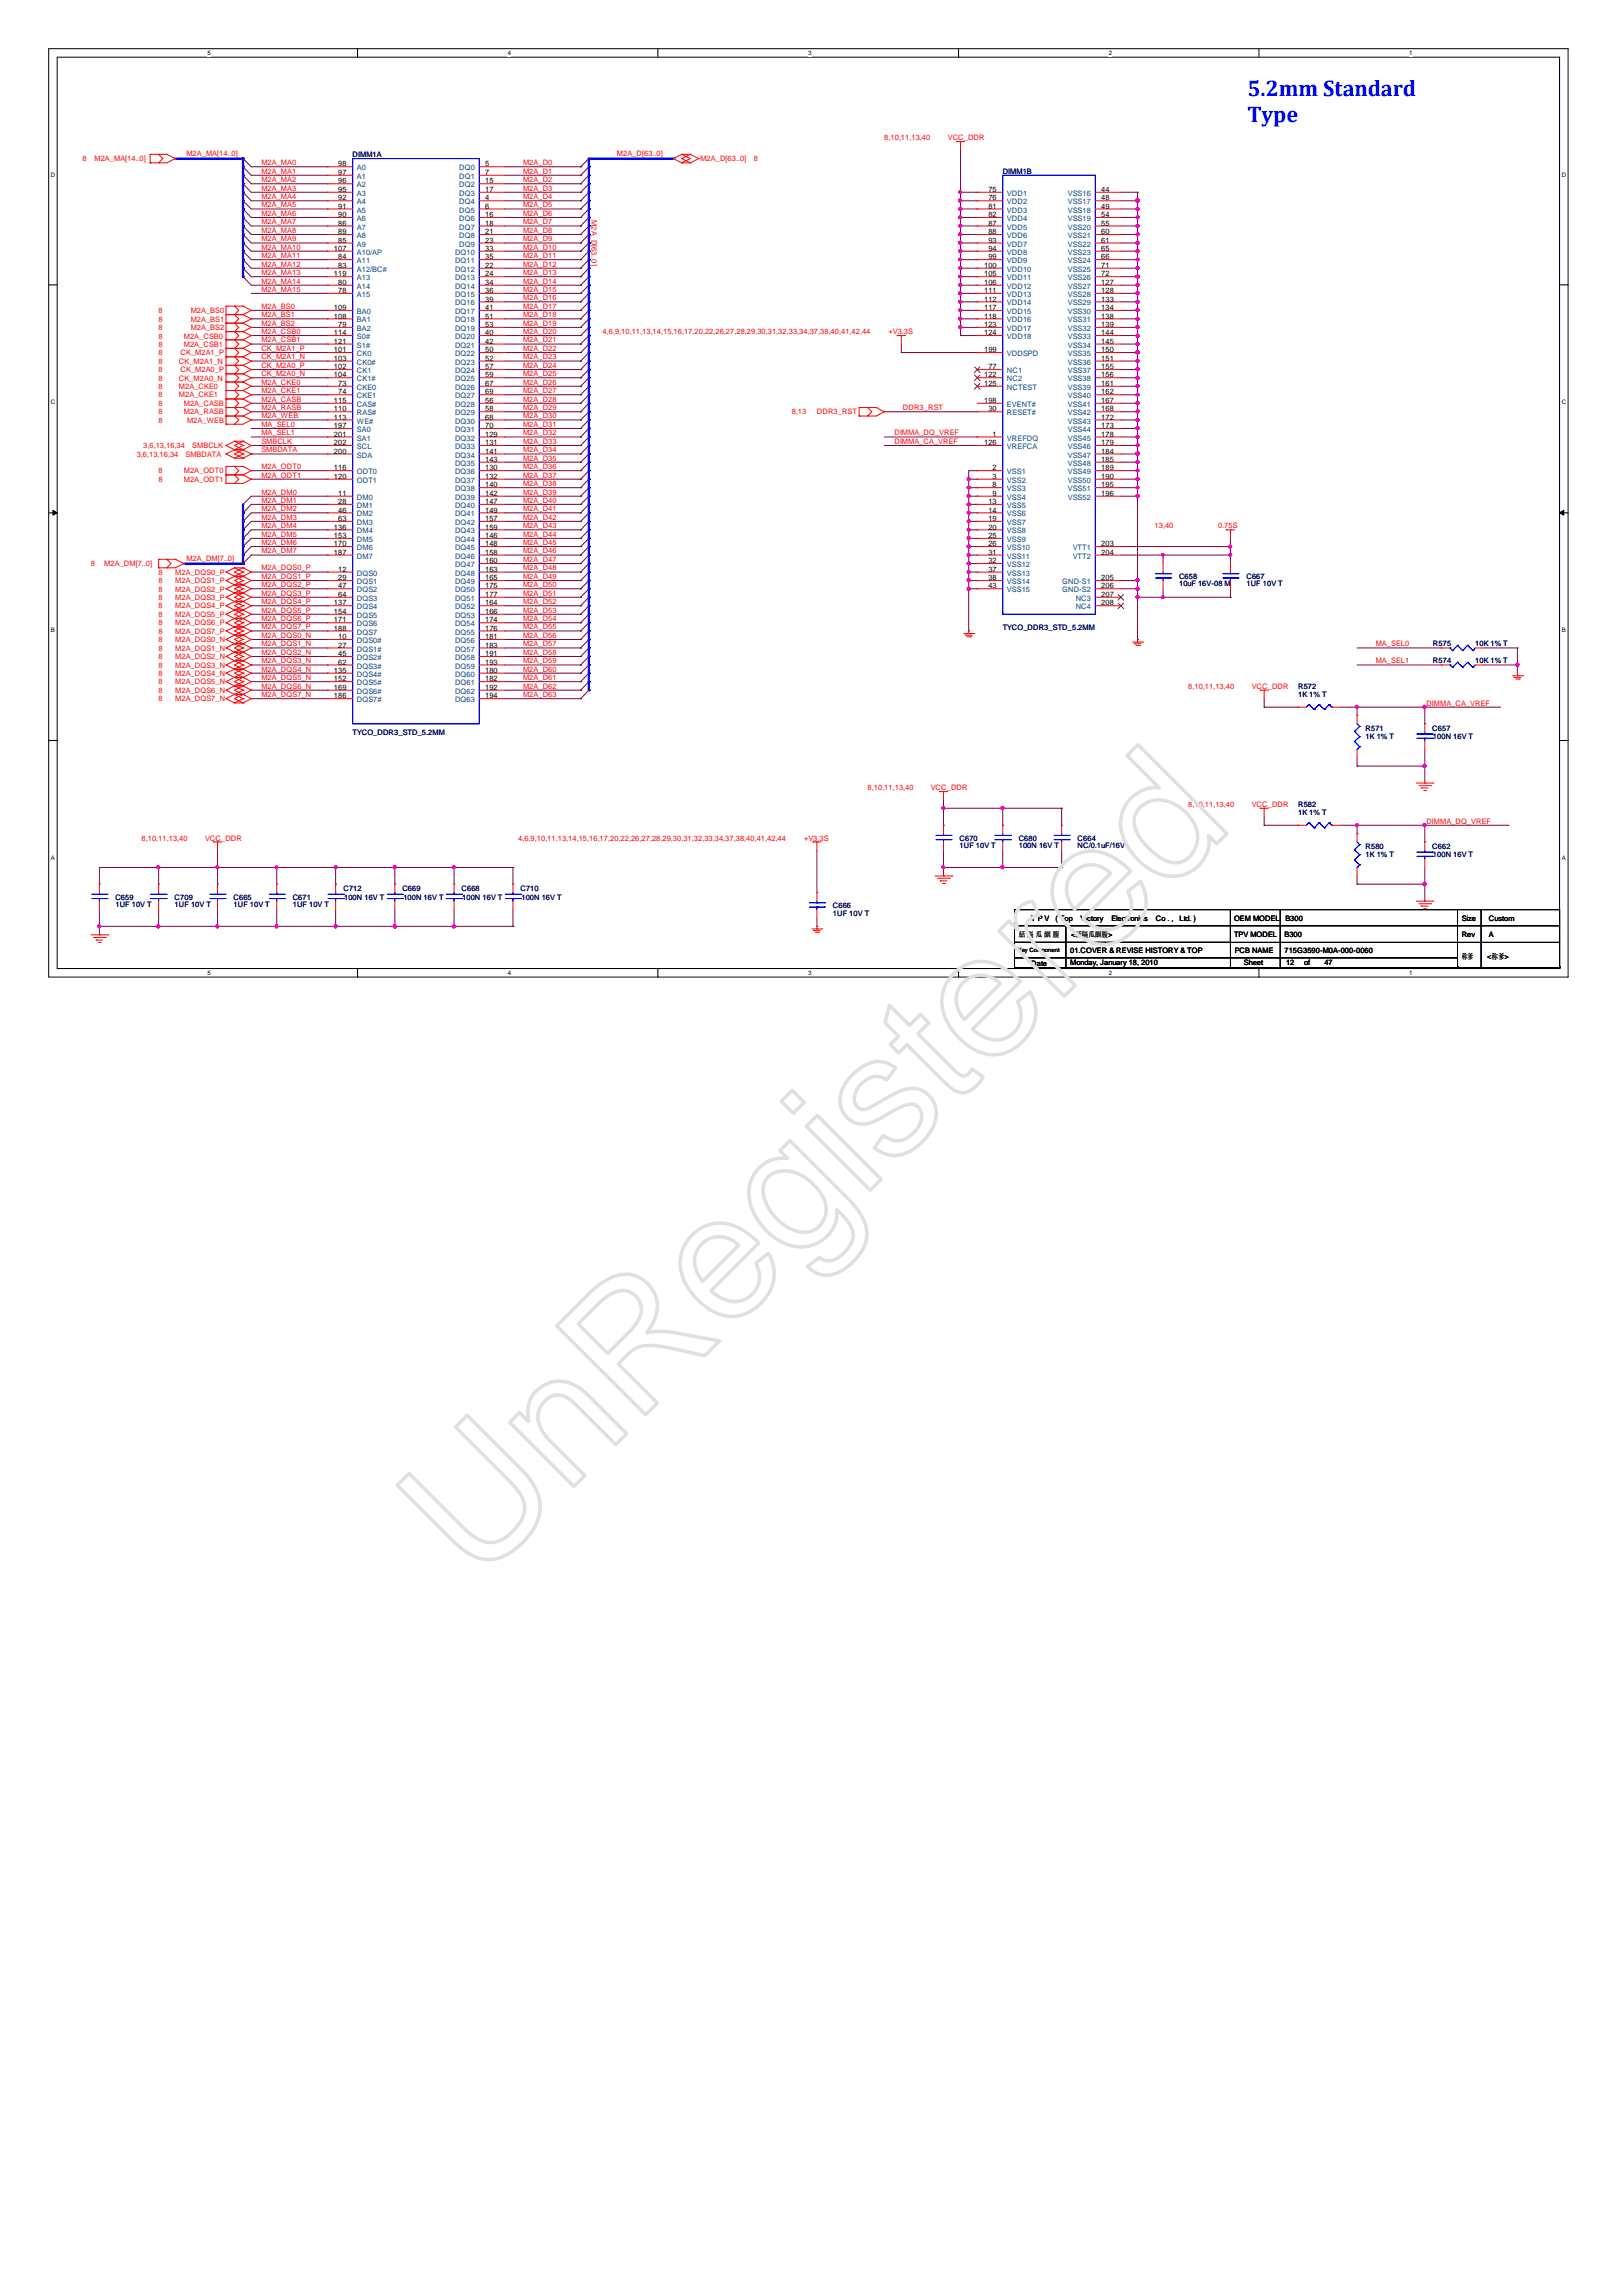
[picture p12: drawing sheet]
<svg xmlns="http://www.w3.org/2000/svg" width="210mm" height="297mm" viewBox="0 0 210 297" stroke-linecap="round" stroke-linejoin="round" font-family="sans-serif">
<defs><g id="words">
<text font-size="22.7" fill="#e0e0e0" x="61.6" y="205" transform="rotate(-45 61.6 205)">UnRegistered</text>
<g font-size="2.9" fill="#00f">
<text x="161.4" y="12.4">5.2mm Standard</text>
<text x="161.4" y="15.8">Type</text>
</g>
<g font-size="1" fill="#f00">
<text x="10.7" y="20.9">8</text>
<text x="12.2" y="20.9">M2A_MA[14..0]</text>
<text x="24.1" y="20.2">M2A_MA[14..0]</text>
<text x="33.8" y="23.6">M2A_MA2</text>
<text x="33.8" y="22.5">M2A_MA1</text>
<text x="33.8" y="21.4">M2A_MA0</text>
<text x="67.7" y="21.4">M2A_D0</text>
<text x="67.7" y="22.5">M2A_D1</text>
<text x="67.7" y="23.6">M2A_D2</text>
<text x="79.8" y="20.2">M2A_D[63..0]</text>
<text x="90.6" y="20.9">M2A_D[63..0]</text>
<text x="97.5" y="20.9">8</text>
<text x="114.4" y="18.1">8,10,11,13,40</text>
<text x="122.6" y="18.1">VCC_DDR</text>
<text x="33.8" y="25.8">M2A_MA4</text>
<text x="33.8" y="24.7">M2A_MA3</text>
<text x="33.8" y="26.8">M2A_MA5</text>
<text x="33.8" y="29">M2A_MA7</text>
<text x="33.8" y="27.9">M2A_MA6</text>
<text x="67.7" y="24.7">M2A_D3</text>
<text x="67.7" y="27.9">M2A_D6</text>
<text x="67.7" y="26.8">M2A_D5</text>
<text x="67.7" y="25.8">M2A_D4</text>
<text x="67.7" y="29">M2A_D7</text>
<text x="76.5" y="28.5" transform="rotate(90 76.5 28.5)">M2A_D[63..0]</text>
<text x="33.8" y="35.6">M2A_MA13</text>
<text x="33.8" y="31.2">M2A_MA9</text>
<text x="33.8" y="33.4">M2A_MA11</text>
<text x="33.8" y="30.1">M2A_MA8</text>
<text x="33.8" y="32.3">M2A_MA10</text>
<text x="33.8" y="34.5">M2A_MA12</text>
<text x="67.7" y="32.3">M2A_D10</text>
<text x="67.7" y="31.2">M2A_D9</text>
<text x="67.7" y="30.1">M2A_D8</text>
<text x="67.7" y="33.4">M2A_D11</text>
<text x="67.7" y="35.6">M2A_D13</text>
<text x="67.7" y="34.5">M2A_D12</text>
<text x="20.5" y="40.5">8</text>
<text x="20.5" y="41.6">8</text>
<text x="24.7" y="40.5">M2A_BS0</text>
<text x="24.7" y="41.6">M2A_BS1</text>
<text x="33.8" y="41.1">M2A_BS1</text>
<text x="33.8" y="40">M2A_BS0</text>
<text x="33.8" y="37.8">M2A_MA15</text>
<text x="33.8" y="36.7">M2A_MA14</text>
<text x="67.7" y="36.7">M2A_D14</text>
<text x="67.7" y="37.8">M2A_D15</text>
<text x="67.7" y="41.1">M2A_D18</text>
<text x="67.7" y="40">M2A_D17</text>
<text x="67.7" y="38.9">M2A_D16</text>
<text x="20.5" y="42.7">8</text>
<text x="20.5" y="43.8">8</text>
<text x="20.5" y="44.9">8</text>
<text x="20.5" y="46">8</text>
<text x="20.5" y="47.1">8</text>
<text x="23.1" y="47.1">CK_M2A1_N</text>
<text x="23.4" y="46">CK_M2A1_P</text>
<text x="23.8" y="43.8">M2A_CSB0</text>
<text x="23.8" y="44.9">M2A_CSB1</text>
<text x="24.7" y="42.7">M2A_BS2</text>
<text x="33.8" y="42.2">M2A_BS2</text>
<text x="33.8" y="43.2">M2A_CSB0</text>
<text x="33.8" y="44.3">M2A_CSB1</text>
<text x="33.8" y="47.6">CK_M2A0_P</text>
<text x="33.8" y="46.5">CK_M2A1_N</text>
<text x="33.8" y="45.4">CK_M2A1_P</text>
<text x="67.7" y="45.4">M2A_D22</text>
<text x="67.7" y="46.5">M2A_D23</text>
<text x="67.7" y="47.6">M2A_D24</text>
<text x="67.7" y="42.2">M2A_D19</text>
<text x="67.7" y="43.2">M2A_D20</text>
<text x="67.7" y="44.3">M2A_D21</text>
<text x="78" y="43.3">4,6,9,10,11,13,14,15,16,17,20,22,26,27,28,29,30,31,32,33,34,37,38,40,41,42,44</text>
<text x="115" y="43.3">+V3.3S</text>
<text x="20.5" y="50.3">8</text>
<text x="20.5" y="51.4">8</text>
<text x="20.5" y="52.5">8</text>
<text x="20.5" y="53.6">8</text>
<text x="20.5" y="49.3">8</text>
<text x="20.5" y="48.2">8</text>
<text x="23.1" y="50.3">M2A_CKE0</text>
<text x="23.1" y="51.4">M2A_CKE1</text>
<text x="23.1" y="49.3">CK_M2A0_N</text>
<text x="23.4" y="48.2">CK_M2A0_P</text>
<text x="23.8" y="52.5">M2A_CASB</text>
<text x="23.8" y="53.6">M2A_RASB</text>
<text x="33.8" y="52">M2A_CASB</text>
<text x="33.8" y="53.1">M2A_RASB</text>
<text x="33.8" y="49.8">M2A_CKE0</text>
<text x="33.8" y="50.9">M2A_CKE1</text>
<text x="33.8" y="48.7">CK_M2A0_N</text>
<text x="67.7" y="53.1">M2A_D29</text>
<text x="67.7" y="50.9">M2A_D27</text>
<text x="67.7" y="52">M2A_D28</text>
<text x="67.7" y="48.7">M2A_D25</text>
<text x="67.7" y="49.8">M2A_D26</text>
<text x="102.4" y="53.6">8,13</text>
<text x="105.7" y="53.6">DDR3_RST</text>
<text x="116.8" y="53.1">DDR3_RST</text>
<text x="17.7" y="59.1">3,6,13,16,34</text>
<text x="18.5" y="58">3,6,13,16,34</text>
<text x="20.5" y="54.7">8</text>
<text x="24" y="59.1">SMBDATA</text>
<text x="24.2" y="54.7">M2A_WEB</text>
<text x="24.9" y="58">SMBCLK</text>
<text x="33.8" y="54.1">M2A_WEB</text>
<text x="33.8" y="56.3">MA_SEL1</text>
<text x="33.8" y="55.2">MA_SEL0</text>
<text x="33.8" y="57.4">SMBCLK</text>
<text x="33.8" y="58.5">SMBDATA</text>
<text x="67.7" y="55.2">M2A_D31</text>
<text x="67.7" y="54.1">M2A_D30</text>
<text x="67.7" y="58.5">M2A_D34</text>
<text x="67.7" y="57.4">M2A_D33</text>
<text x="67.7" y="56.3">M2A_D32</text>
<text x="67.7" y="59.6">M2A_D35</text>
<text x="115.7" y="56.3">DIMMA_DQ_VREF</text>
<text x="115.7" y="57.4">DIMMA_CA_VREF</text>
<text x="20.5" y="61.2">8</text>
<text x="20.5" y="62.3">8</text>
<text x="23.8" y="61.2">M2A_ODT0</text>
<text x="23.8" y="62.3">M2A_ODT1</text>
<text x="33.8" y="60.7">M2A_ODT0</text>
<text x="33.8" y="61.8">M2A_ODT1</text>
<text x="33.8" y="64">M2A_DM0</text>
<text x="33.8" y="65.1">M2A_DM1</text>
<text x="67.7" y="62.9">M2A_D38</text>
<text x="67.7" y="64">M2A_D39</text>
<text x="67.7" y="65.1">M2A_D40</text>
<text x="67.7" y="60.7">M2A_D36</text>
<text x="67.7" y="61.8">M2A_D37</text>
<text x="33.8" y="66.2">M2A_DM2</text>
<text x="33.8" y="67.3">M2A_DM3</text>
<text x="33.8" y="68.4">M2A_DM4</text>
<text x="33.8" y="69.5">M2A_DM5</text>
<text x="33.8" y="70.5">M2A_DM6</text>
<text x="33.8" y="71.6">M2A_DM7</text>
<text x="67.7" y="70.5">M2A_D45</text>
<text x="67.7" y="68.4">M2A_D43</text>
<text x="67.7" y="69.5">M2A_D44</text>
<text x="67.7" y="66.2">M2A_D41</text>
<text x="67.7" y="71.6">M2A_D46</text>
<text x="67.7" y="67.3">M2A_D42</text>
<text x="149.4" y="68.4">13,40</text>
<text x="157.6" y="68.4">0.75S</text>
<text x="11.8" y="73.3">8</text>
<text x="13.5" y="73.3">M2A_DM[7..0]</text>
<text x="20.5" y="75.5">8</text>
<text x="20.5" y="74.4">8</text>
<text x="20.5" y="77.6">8</text>
<text x="20.5" y="76.6">8</text>
<text x="22.7" y="75.5">M2A_DQS1_P</text>
<text x="22.7" y="74.4">M2A_DQS0_P</text>
<text x="22.7" y="77.6">M2A_DQS3_P</text>
<text x="22.7" y="76.6">M2A_DQS2_P</text>
<text x="24.1" y="72.6">M2A_DM[7..0]</text>
<text x="33.8" y="76">M2A_DQS2_P</text>
<text x="33.8" y="74.9">M2A_DQS1_P</text>
<text x="33.8" y="73.8">M2A_DQS0_P</text>
<text x="33.8" y="77.1">M2A_DQS3_P</text>
<text x="67.7" y="72.7">M2A_D47</text>
<text x="67.7" y="76">M2A_D50</text>
<text x="67.7" y="74.9">M2A_D49</text>
<text x="67.7" y="73.8">M2A_D48</text>
<text x="67.7" y="77.1">M2A_D51</text>
<text x="20.5" y="82">8</text>
<text x="20.5" y="79.8">8</text>
<text x="20.5" y="80.9">8</text>
<text x="20.5" y="78.7">8</text>
<text x="20.5" y="83.1">8</text>
<text x="22.7" y="82">M2A_DQS7_P</text>
<text x="22.7" y="79.8">M2A_DQS5_P</text>
<text x="22.7" y="80.9">M2A_DQS6_P</text>
<text x="22.7" y="78.7">M2A_DQS4_P</text>
<text x="22.7" y="83.1">M2A_DQS0_N</text>
<text x="33.8" y="80.4">M2A_DQS6_P</text>
<text x="33.8" y="81.4">M2A_DQS7_P</text>
<text x="33.8" y="82.5">M2A_DQS0_N</text>
<text x="33.8" y="78.2">M2A_DQS4_P</text>
<text x="33.8" y="83.6">M2A_DQS1_N</text>
<text x="33.8" y="79.3">M2A_DQS5_P</text>
<text x="67.7" y="80.4">M2A_D54</text>
<text x="67.7" y="81.4">M2A_D55</text>
<text x="67.7" y="82.5">M2A_D56</text>
<text x="67.7" y="78.2">M2A_D52</text>
<text x="67.7" y="83.6">M2A_D57</text>
<text x="67.7" y="79.3">M2A_D53</text>
<text x="178" y="83.6">MA_SEL0</text>
<text x="20.5" y="87.5">8</text>
<text x="20.5" y="86.4">8</text>
<text x="20.5" y="88.6">8</text>
<text x="20.5" y="85.3">8</text>
<text x="20.5" y="89.7">8</text>
<text x="20.5" y="84.2">8</text>
<text x="22.7" y="87.5">M2A_DQS4_N</text>
<text x="22.7" y="86.4">M2A_DQS3_N</text>
<text x="22.7" y="88.6">M2A_DQS5_N</text>
<text x="22.7" y="85.3">M2A_DQS2_N</text>
<text x="22.7" y="89.7">M2A_DQS6_N</text>
<text x="22.7" y="84.2">M2A_DQS1_N</text>
<text x="33.8" y="88">M2A_DQS5_N</text>
<text x="33.8" y="85.8">M2A_DQS3_N</text>
<text x="33.8" y="86.9">M2A_DQS4_N</text>
<text x="33.8" y="89.1">M2A_DQS6_N</text>
<text x="33.8" y="84.7">M2A_DQS2_N</text>
<text x="67.7" y="88">M2A_D61</text>
<text x="67.7" y="85.8">M2A_D59</text>
<text x="67.7" y="86.9">M2A_D60</text>
<text x="67.7" y="89.1">M2A_D62</text>
<text x="67.7" y="84.7">M2A_D58</text>
<text x="153.7" y="89.1">8,10,11,13,40</text>
<text x="162" y="89.1">VCC_DDR</text>
<text x="178" y="85.8">MA_SEL1</text>
<text x="20.5" y="90.8">8</text>
<text x="22.7" y="90.8">M2A_DQS7_N</text>
<text x="33.8" y="90.2">M2A_DQS7_N</text>
<text x="67.7" y="90.2">M2A_D63</text>
<text x="184.6" y="91.3">DIMMA_CA_VREF</text>
<text x="112.3" y="102.2">8,10,11,13,40</text>
<text x="120.4" y="102.2">VCC_DDR</text>
<text x="153.7" y="104.4">8,10,11,13,40</text>
<text x="162" y="104.4">VCC_DDR</text>
<text x="184.6" y="106.6">DIMMA_DQ_VREF</text>
<text x="18.3" y="108.8">8,10,11,13,40</text>
<text x="26.5" y="108.8">VCC_DDR</text>
<text x="67" y="108.8">4,6,9,10,11,13,14,15,16,17,20,22,26,27,28,29,30,31,32,33,34,37,38,40,41,42,44</text>
<text x="104" y="108.8">+V3.3S</text>
</g>
<g font-size="1">
<text x="43.8" y="21.5">98</text>
<text x="43.8" y="22.6">97</text>
<text x="43.8" y="23.7">96</text>
<text x="62.8" y="21.5">5</text>
<text x="62.8" y="22.6">7</text>
<text x="62.8" y="23.7">15</text>
<text x="43.8" y="24.8">95</text>
<text x="43.8" y="25.9">92</text>
<text x="43.8" y="27">91</text>
<text x="43.8" y="28.1">90</text>
<text x="43.8" y="29.2">86</text>
<text x="62.8" y="24.8">17</text>
<text x="62.8" y="25.9">4</text>
<text x="62.8" y="27">6</text>
<text x="62.8" y="28.1">16</text>
<text x="62.8" y="29.2">18</text>
<text x="127.9" y="24.8">75</text>
<text x="127.9" y="25.9">76</text>
<text x="127.9" y="27">81</text>
<text x="127.9" y="28.1">82</text>
<text x="127.9" y="29.2">87</text>
<text x="142.5" y="24.8">44</text>
<text x="142.5" y="25.9">48</text>
<text x="142.5" y="27">49</text>
<text x="142.5" y="28.1">54</text>
<text x="142.5" y="29.2">55</text>
<text x="43.2" y="32.5">107</text>
<text x="43.2" y="35.8">119</text>
<text x="43.8" y="30.3">89</text>
<text x="43.8" y="31.4">85</text>
<text x="43.8" y="33.6">84</text>
<text x="43.8" y="34.7">83</text>
<text x="62.8" y="30.3">21</text>
<text x="62.8" y="31.4">23</text>
<text x="62.8" y="32.5">33</text>
<text x="62.8" y="33.6">35</text>
<text x="62.8" y="34.7">22</text>
<text x="62.8" y="35.8">24</text>
<text x="127.3" y="34.7">100</text>
<text x="127.3" y="35.8">105</text>
<text x="127.9" y="30.3">88</text>
<text x="127.9" y="31.4">93</text>
<text x="127.9" y="32.5">94</text>
<text x="127.9" y="33.6">99</text>
<text x="142.5" y="30.3">60</text>
<text x="142.5" y="31.4">61</text>
<text x="142.5" y="32.5">65</text>
<text x="142.5" y="33.6">66</text>
<text x="142.5" y="34.7">71</text>
<text x="142.5" y="35.8">72</text>
<text x="43.2" y="40.1">109</text>
<text x="43.2" y="41.2">108</text>
<text x="43.8" y="36.9">80</text>
<text x="43.8" y="37.9">78</text>
<text x="62.8" y="36.9">34</text>
<text x="62.8" y="37.9">36</text>
<text x="62.8" y="39">39</text>
<text x="62.8" y="40.1">41</text>
<text x="62.8" y="41.2">51</text>
<text x="127.3" y="36.9">106</text>
<text x="127.3" y="37.9">111</text>
<text x="127.3" y="39">112</text>
<text x="127.3" y="40.1">117</text>
<text x="127.3" y="41.2">118</text>
<text x="142.5" y="41.2">138</text>
<text x="142.5" y="36.9">127</text>
<text x="142.5" y="37.9">128</text>
<text x="142.5" y="39">133</text>
<text x="142.5" y="40.1">134</text>
<text x="43.2" y="43.4">114</text>
<text x="43.2" y="45.6">101</text>
<text x="43.2" y="46.7">103</text>
<text x="43.2" y="47.8">102</text>
<text x="43.2" y="44.5">121</text>
<text x="43.8" y="42.3">79</text>
<text x="62.8" y="42.3">53</text>
<text x="62.8" y="43.4">40</text>
<text x="62.8" y="44.5">42</text>
<text x="62.8" y="45.6">50</text>
<text x="62.8" y="46.7">52</text>
<text x="62.8" y="47.8">57</text>
<text x="127.3" y="45.6">199</text>
<text x="127.3" y="42.3">123</text>
<text x="127.3" y="43.4">124</text>
<text x="127.9" y="47.8">77</text>
<text x="142.5" y="42.3">139</text>
<text x="142.5" y="43.4">144</text>
<text x="142.5" y="44.5">145</text>
<text x="142.5" y="45.6">150</text>
<text x="142.5" y="46.7">151</text>
<text x="142.5" y="47.8">155</text>
<text x="43.2" y="48.8">104</text>
<text x="43.2" y="52.1">115</text>
<text x="43.2" y="53.2">110</text>
<text x="43.8" y="49.9">73</text>
<text x="43.8" y="51">74</text>
<text x="62.8" y="48.8">59</text>
<text x="62.8" y="49.9">67</text>
<text x="62.8" y="51">69</text>
<text x="62.8" y="52.1">56</text>
<text x="62.8" y="53.2">58</text>
<text x="127.3" y="48.8">122</text>
<text x="127.3" y="52.1">198</text>
<text x="127.3" y="49.9">125</text>
<text x="127.9" y="53.2">30</text>
<text x="142.5" y="48.8">156</text>
<text x="142.5" y="49.9">161</text>
<text x="142.5" y="51">162</text>
<text x="142.5" y="52.1">167</text>
<text x="142.5" y="53.2">168</text>
<text x="43.2" y="54.3">113</text>
<text x="43.2" y="55.4">197</text>
<text x="43.2" y="56.5">201</text>
<text x="43.2" y="57.6">202</text>
<text x="43.2" y="58.7">200</text>
<text x="62.8" y="54.3">68</text>
<text x="62.8" y="55.4">70</text>
<text x="62.8" y="56.5">129</text>
<text x="62.8" y="57.6">131</text>
<text x="62.8" y="58.7">141</text>
<text x="62.8" y="59.8">143</text>
<text x="127.3" y="57.6">126</text>
<text x="128.4" y="56.5">1</text>
<text x="142.5" y="54.3">172</text>
<text x="142.5" y="55.4">173</text>
<text x="142.5" y="56.5">178</text>
<text x="142.5" y="57.6">179</text>
<text x="142.5" y="58.7">184</text>
<text x="142.5" y="59.8">185</text>
<text x="43.2" y="60.9">116</text>
<text x="43.2" y="62">120</text>
<text x="43.8" y="64.2">11</text>
<text x="43.8" y="65.2">28</text>
<text x="62.8" y="60.9">130</text>
<text x="62.8" y="62">132</text>
<text x="62.8" y="63.1">140</text>
<text x="62.8" y="64.2">142</text>
<text x="62.8" y="65.2">147</text>
<text x="127.9" y="65.2">13</text>
<text x="128.4" y="60.9">2</text>
<text x="128.4" y="62">3</text>
<text x="128.4" y="63.1">8</text>
<text x="128.4" y="64.2">9</text>
<text x="142.5" y="60.9">189</text>
<text x="142.5" y="62">190</text>
<text x="142.5" y="63.1">195</text>
<text x="142.5" y="64.2">196</text>
<text x="43.2" y="68.5">136</text>
<text x="43.2" y="69.6">153</text>
<text x="43.2" y="70.7">170</text>
<text x="43.2" y="71.8">187</text>
<text x="43.8" y="66.3">46</text>
<text x="43.8" y="67.4">63</text>
<text x="62.8" y="66.3">149</text>
<text x="62.8" y="67.4">157</text>
<text x="62.8" y="68.5">159</text>
<text x="62.8" y="69.6">146</text>
<text x="62.8" y="70.7">148</text>
<text x="62.8" y="71.8">158</text>
<text x="127.9" y="66.3">14</text>
<text x="127.9" y="67.4">19</text>
<text x="127.9" y="68.5">20</text>
<text x="127.9" y="69.6">25</text>
<text x="127.9" y="70.7">26</text>
<text x="127.9" y="71.8">31</text>
<text x="142.5" y="70.7">203</text>
<text x="142.5" y="71.8">204</text>
<text x="43.8" y="74">12</text>
<text x="43.8" y="75.1">29</text>
<text x="43.8" y="76.2">47</text>
<text x="43.8" y="77.3">64</text>
<text x="62.8" y="72.9">160</text>
<text x="62.8" y="74">163</text>
<text x="62.8" y="75.1">165</text>
<text x="62.8" y="76.2">175</text>
<text x="62.8" y="77.3">177</text>
<text x="127.9" y="72.9">32</text>
<text x="127.9" y="74">37</text>
<text x="127.9" y="75.1">38</text>
<text x="127.9" y="76.2">43</text>
<text x="142.5" y="75.1">205</text>
<text x="142.5" y="76.2">206</text>
<text x="142.5" y="77.3">207</text>
<text x="43.2" y="78.4">137</text>
<text x="43.2" y="79.5">154</text>
<text x="43.2" y="80.6">171</text>
<text x="43.2" y="81.6">188</text>
<text x="43.8" y="82.7">10</text>
<text x="43.8" y="83.8">27</text>
<text x="62.8" y="78.4">164</text>
<text x="62.8" y="79.5">166</text>
<text x="62.8" y="80.6">174</text>
<text x="62.8" y="81.6">176</text>
<text x="62.8" y="82.7">181</text>
<text x="62.8" y="83.8">183</text>
<text x="142.5" y="78.4">208</text>
<text x="43.2" y="87.1">135</text>
<text x="43.2" y="88.2">152</text>
<text x="43.2" y="89.3">169</text>
<text x="43.8" y="84.9">45</text>
<text x="43.8" y="86">62</text>
<text x="62.8" y="84.9">191</text>
<text x="62.8" y="86">193</text>
<text x="62.8" y="87.1">180</text>
<text x="62.8" y="88.2">182</text>
<text x="62.8" y="89.3">192</text>
<text x="43.2" y="90.4">186</text>
<text x="62.8" y="90.4">194</text>
<text x="133.4" y="119.2">T P V</text>
<text x="136.6" y="119.2">( Top</text>
<text x="139.8" y="119.2">Victory</text>
<text x="143.8" y="119.2">Electronics</text>
<text x="149.6" y="119.2">Co . ,</text>
<text x="152.6" y="119.2">Ltd. )</text>
<text x="159.7" y="119.2">OEM MODEL</text>
<text x="166.3" y="119.2">B300</text>
<text x="189.1" y="119.2">Size</text>
<text x="192.7" y="119.2">Custom</text>
<text x="131.8" y="121.3">絬 隔 瓜 絪 腹</text>
<text x="133.4" y="125">Date</text>
<text x="138.5" y="124.9">Monday, January 18, 2010</text>
<text x="138.5" y="123.3">01.COVER &amp; REVISE HISTORY &amp; TOP</text>
<text x="138.6" y="121.2">&lt;絬隔瓜絪腹&gt;</text>
<text x="159.7" y="121.2">TPV MODEL</text>
<text x="159.8" y="123.3">PCB NAME</text>
<text x="160.9" y="124.9">Sheet</text>
<text x="166.2" y="121.3">B300</text>
<text x="166.2" y="123.4">715G3590-M0A-000-0060</text>
<text x="166.4" y="124.9">12</text>
<text x="168.7" y="124.9">of</text>
<text x="171.4" y="124.9">47</text>
<text x="189.1" y="121.3">Rev</text>
<text x="189.1" y="124.2">称爹</text>
<text x="192.4" y="124.2">&lt;称爹&gt;</text>
<text x="192.7" y="121.3">A</text>
</g>
<g font-size="1" fill="#000080">
<text x="45.6" y="20.3">DIMM1A</text>
<text x="129.7" y="22.5">DIMM1B</text>
<text x="152.6" y="74.9">C658</text>
<text x="152.6" y="75.9">10uF 16V-08 M</text>
<text x="161.3" y="74.9">C667</text>
<text x="161.3" y="75.9">1UF 10V T</text>
<text x="129.7" y="81.5">TYCO_DDR3_STD_5.2MM</text>
<text x="185.4" y="83.6">R575</text>
<text x="190.9" y="83.6">10K 1% T</text>
<text x="168" y="89.1">R572</text>
<text x="185.4" y="85.8">R574</text>
<text x="190.9" y="85.8">10K 1% T</text>
<text x="45.6" y="95.1">TYCO_DDR3_STD_5.2MM</text>
<text x="168" y="90.2">1K 1% T</text>
<text x="176.7" y="94.6">R571</text>
<text x="176.7" y="95.7">1K 1% T</text>
<text x="185.3" y="94.6">C657</text>
<text x="185.4" y="95.7">100N 16V T</text>
<text x="168" y="104.4">R582</text>
<text x="168" y="105.5">1K 1% T</text>
<text x="124.2" y="108.8">C670</text>
<text x="124.2" y="109.8">1UF 10V T</text>
<text x="131.8" y="108.8">C680</text>
<text x="131.8" y="109.8">100N 16V T</text>
<text x="139.4" y="108.8">C664</text>
<text x="139.4" y="109.8">NC/0.1uF/16V</text>
<text x="176.7" y="109.8">R580</text>
<text x="176.7" y="110.9">1K 1% T</text>
<text x="185.3" y="109.8">C662</text>
<text x="185.4" y="110.9">100N 16V T</text>
<text x="14.9" y="116.4">C659</text>
<text x="14.9" y="117.4">1UF 10V T</text>
<text x="22.6" y="116.4">C709</text>
<text x="22.6" y="117.4">1UF 10V T</text>
<text x="30.2" y="116.4">C665</text>
<text x="30.2" y="117.4">1UF 10V T</text>
<text x="37.9" y="116.4">C671</text>
<text x="37.9" y="117.4">1UF 10V T</text>
<text x="44.4" y="115.3">C712</text>
<text x="44.5" y="116.4">100N 16V T</text>
<text x="52.1" y="115.3">C669</text>
<text x="52.2" y="116.4">100N 16V T</text>
<text x="59.7" y="115.3">C668</text>
<text x="59.8" y="116.4">100N 16V T</text>
<text x="67.3" y="115.3">C710</text>
<text x="67.5" y="116.4">100N 16V T</text>
<text x="107.8" y="117.5">C666</text>
<text x="107.8" y="118.5">1UF 10V T</text>
</g>
<g font-size="1" fill="#004080">
<text x="46.2" y="22">A0</text>
<text x="46.2" y="23.1">A1</text>
<text x="59.4" y="22">DQ0</text>
<text x="59.4" y="23.1">DQ1</text>
<text x="46.2" y="24.2">A2</text>
<text x="46.2" y="25.4">A3</text>
<text x="46.2" y="26.5">A4</text>
<text x="46.2" y="27.5">A5</text>
<text x="46.2" y="28.6">A6</text>
<text x="46.2" y="29.7">A7</text>
<text x="59.4" y="24.2">DQ2</text>
<text x="59.4" y="25.4">DQ3</text>
<text x="59.4" y="26.5">DQ4</text>
<text x="59.4" y="27.5">DQ5</text>
<text x="59.4" y="28.6">DQ6</text>
<text x="59.4" y="29.7">DQ7</text>
<text x="130.3" y="25.4">VDD1</text>
<text x="130.3" y="26.5">VDD2</text>
<text x="130.3" y="27.5">VDD3</text>
<text x="130.3" y="28.6">VDD4</text>
<text x="130.3" y="29.7">VDD5</text>
<text x="138.2" y="25.4">VSS16</text>
<text x="138.2" y="26.5">VSS17</text>
<text x="138.2" y="27.5">VSS18</text>
<text x="138.2" y="28.6">VSS19</text>
<text x="138.2" y="29.7">VSS20</text>
<text x="46.2" y="30.8">A8</text>
<text x="46.2" y="31.9">A9</text>
<text x="46.2" y="33">A10/AP</text>
<text x="46.2" y="34.1">A11</text>
<text x="46.2" y="35.2">A12/BC#</text>
<text x="58.9" y="33">DQ10</text>
<text x="58.9" y="34.1">DQ11</text>
<text x="58.9" y="35.2">DQ12</text>
<text x="59.4" y="30.8">DQ8</text>
<text x="59.4" y="31.9">DQ9</text>
<text x="130.3" y="30.8">VDD6</text>
<text x="130.3" y="31.9">VDD7</text>
<text x="130.3" y="33">VDD8</text>
<text x="130.3" y="34.1">VDD9</text>
<text x="130.3" y="35.2">VDD10</text>
<text x="138.2" y="30.8">VSS21</text>
<text x="138.2" y="31.9">VSS22</text>
<text x="138.2" y="33">VSS23</text>
<text x="138.2" y="34.1">VSS24</text>
<text x="138.2" y="35.2">VSS25</text>
<text x="46.2" y="36.3">A13</text>
<text x="46.2" y="37.4">A14</text>
<text x="46.2" y="38.4">A15</text>
<text x="46.2" y="40.6">BA0</text>
<text x="46.2" y="41.7">BA1</text>
<text x="58.9" y="36.3">DQ13</text>
<text x="58.9" y="37.4">DQ14</text>
<text x="58.9" y="38.4">DQ15</text>
<text x="58.9" y="39.5">DQ16</text>
<text x="58.9" y="40.6">DQ17</text>
<text x="58.9" y="41.7">DQ18</text>
<text x="130.3" y="36.3">VDD11</text>
<text x="130.3" y="37.4">VDD12</text>
<text x="130.3" y="38.4">VDD13</text>
<text x="130.3" y="39.5">VDD14</text>
<text x="130.3" y="40.6">VDD15</text>
<text x="130.3" y="41.7">VDD16</text>
<text x="138.2" y="41.7">VSS31</text>
<text x="138.2" y="36.3">VSS26</text>
<text x="138.2" y="37.4">VSS27</text>
<text x="138.2" y="38.4">VSS28</text>
<text x="138.2" y="39.5">VSS29</text>
<text x="138.2" y="40.6">VSS30</text>
<text x="46.2" y="43.9">S0#</text>
<text x="46.2" y="46.1">CK0</text>
<text x="46.2" y="47.2">CK0#</text>
<text x="46.2" y="42.8">BA2</text>
<text x="46.2" y="45">S1#</text>
<text x="58.9" y="42.8">DQ19</text>
<text x="58.9" y="43.9">DQ20</text>
<text x="58.9" y="45">DQ21</text>
<text x="58.9" y="46.1">DQ22</text>
<text x="58.9" y="47.2">DQ23</text>
<text x="130.3" y="46.1">VDDSPD</text>
<text x="130.3" y="42.8">VDD17</text>
<text x="130.3" y="43.9">VDD18</text>
<text x="138.2" y="42.8">VSS32</text>
<text x="138.2" y="43.9">VSS33</text>
<text x="138.2" y="45">VSS34</text>
<text x="138.2" y="46.1">VSS35</text>
<text x="138.2" y="47.2">VSS36</text>
<text x="46.2" y="48.3">CK1</text>
<text x="46.2" y="49.4">CK1#</text>
<text x="46.2" y="50.5">CKE0</text>
<text x="46.2" y="51.6">CKE1</text>
<text x="46.2" y="52.7">CAS#</text>
<text x="46.2" y="53.8">RAS#</text>
<text x="58.9" y="48.3">DQ24</text>
<text x="58.9" y="49.4">DQ25</text>
<text x="58.9" y="50.5">DQ26</text>
<text x="58.9" y="51.6">DQ27</text>
<text x="58.9" y="52.7">DQ28</text>
<text x="58.9" y="53.8">DQ29</text>
<text x="130.3" y="48.3">NC1</text>
<text x="130.3" y="49.4">NC2</text>
<text x="130.3" y="52.7">EVENT#</text>
<text x="130.3" y="53.8">RESET#</text>
<text x="130.3" y="50.5">NCTEST</text>
<text x="138.2" y="48.3">VSS37</text>
<text x="138.2" y="49.4">VSS38</text>
<text x="138.2" y="50.5">VSS39</text>
<text x="138.2" y="51.6">VSS40</text>
<text x="138.2" y="52.7">VSS41</text>
<text x="138.2" y="53.8">VSS42</text>
<text x="46.2" y="54.8">WE#</text>
<text x="46.2" y="55.9">SA0</text>
<text x="46.2" y="57">SA1</text>
<text x="46.2" y="58.1">SCL</text>
<text x="46.2" y="59.2">SDA</text>
<text x="58.9" y="54.8">DQ30</text>
<text x="58.9" y="55.9">DQ31</text>
<text x="58.9" y="57">DQ32</text>
<text x="58.9" y="58.1">DQ33</text>
<text x="58.9" y="59.2">DQ34</text>
<text x="130.3" y="57">VREFDQ</text>
<text x="130.3" y="58.1">VREFCA</text>
<text x="138.2" y="54.8">VSS43</text>
<text x="138.2" y="55.9">VSS44</text>
<text x="138.2" y="57">VSS45</text>
<text x="138.2" y="58.1">VSS46</text>
<text x="138.2" y="59.2">VSS47</text>
<text x="46.2" y="61.4">ODT0</text>
<text x="46.2" y="62.5">ODT1</text>
<text x="46.2" y="64.7">DM0</text>
<text x="46.2" y="65.7">DM1</text>
<text x="58.9" y="60.3">DQ35</text>
<text x="58.9" y="61.4">DQ36</text>
<text x="58.9" y="62.5">DQ37</text>
<text x="58.9" y="63.6">DQ38</text>
<text x="58.9" y="64.7">DQ39</text>
<text x="58.9" y="65.7">DQ40</text>
<text x="130.3" y="61.4">VSS1</text>
<text x="130.3" y="62.5">VSS2</text>
<text x="130.3" y="63.6">VSS3</text>
<text x="130.3" y="64.7">VSS4</text>
<text x="130.3" y="65.7">VSS5</text>
<text x="138.2" y="60.3">VSS48</text>
<text x="138.2" y="61.4">VSS49</text>
<text x="138.2" y="62.5">VSS50</text>
<text x="138.2" y="63.6">VSS51</text>
<text x="138.2" y="64.7">VSS52</text>
<text x="46.2" y="66.8">DM2</text>
<text x="46.2" y="67.9">DM3</text>
<text x="46.2" y="69">DM4</text>
<text x="46.2" y="70.1">DM5</text>
<text x="46.2" y="71.2">DM6</text>
<text x="58.9" y="66.8">DQ41</text>
<text x="58.9" y="67.9">DQ42</text>
<text x="58.9" y="69">DQ43</text>
<text x="58.9" y="70.1">DQ44</text>
<text x="58.9" y="71.2">DQ45</text>
<text x="130.3" y="66.8">VSS6</text>
<text x="130.3" y="67.9">VSS7</text>
<text x="130.3" y="69">VSS8</text>
<text x="130.3" y="70.1">VSS9</text>
<text x="130.3" y="71.2">VSS10</text>
<text x="138.8" y="71.2">VTT1</text>
<text x="46.2" y="72.3">DM7</text>
<text x="46.2" y="74.5">DQS0</text>
<text x="46.2" y="75.6">DQS1</text>
<text x="46.2" y="76.7">DQS2</text>
<text x="46.2" y="77.8">DQS3</text>
<text x="58.9" y="72.3">DQ46</text>
<text x="58.9" y="73.4">DQ47</text>
<text x="58.9" y="74.5">DQ48</text>
<text x="58.9" y="75.6">DQ49</text>
<text x="58.9" y="76.7">DQ50</text>
<text x="58.9" y="77.8">DQ51</text>
<text x="130.3" y="72.3">VSS11</text>
<text x="130.3" y="73.4">VSS12</text>
<text x="130.3" y="74.5">VSS13</text>
<text x="130.3" y="75.6">VSS14</text>
<text x="130.3" y="76.7">VSS15</text>
<text x="137.4" y="75.6">GND-S1</text>
<text x="137.4" y="76.7">GND-S2</text>
<text x="138.8" y="72.3">VTT2</text>
<text x="139.2" y="77.8">NC3</text>
<text x="46.2" y="78.9">DQS4</text>
<text x="46.2" y="80">DQS5</text>
<text x="46.2" y="81.1">DQS6</text>
<text x="46.2" y="82.1">DQS7</text>
<text x="46.2" y="83.2">DQS0#</text>
<text x="58.9" y="78.9">DQ52</text>
<text x="58.9" y="80">DQ53</text>
<text x="58.9" y="81.1">DQ54</text>
<text x="58.9" y="82.1">DQ55</text>
<text x="58.9" y="83.2">DQ56</text>
<text x="139.2" y="78.9">NC4</text>
<text x="46.2" y="84.3">DQS1#</text>
<text x="46.2" y="85.4">DQS2#</text>
<text x="46.2" y="86.5">DQS3#</text>
<text x="46.2" y="87.6">DQS4#</text>
<text x="46.2" y="88.7">DQS5#</text>
<text x="46.2" y="89.8">DQS6#</text>
<text x="58.9" y="84.3">DQ57</text>
<text x="58.9" y="85.4">DQ58</text>
<text x="58.9" y="86.5">DQ59</text>
<text x="58.9" y="87.6">DQ60</text>
<text x="58.9" y="88.7">DQ61</text>
<text x="58.9" y="89.8">DQ62</text>
<text x="46.2" y="90.9">DQS7#</text>
<text x="58.9" y="90.9">DQ63</text>
</g>
<g font-size=".8">
<text x="26.8" y="7.1">5</text>
<text x="65.7" y="7.1">4</text>
<text x="104.6" y="7.1">3</text>
<text x="143.5" y="7.1">2</text>
<text x="182.3" y="7.1">1</text>
<text x="6.6" y="22.9">D</text>
<text x="202.1" y="22.9">D</text>
<text x="6.6" y="52.3">C</text>
<text x="202.1" y="52.3">C</text>
<text x="6.6" y="81.8">B</text>
<text x="202.1" y="81.8">B</text>
<text x="6.6" y="111.3">A</text>
<text x="202.1" y="111.3">A</text>
<text x="131.7" y="123.1">Key Component</text>
<text x="26.8" y="126.2">5</text>
<text x="65.7" y="126.2">4</text>
<text x="104.6" y="126.2">3</text>
<text x="143.5" y="126.2">2</text>
<text x="182.3" y="126.2">1</text>
</g>
</g></defs>
<path d="M6.3 6.3h196.6v120.1h-196.6zM7.4 7.4h194.4v117.9h-194.4z" fill="none" stroke="#000" stroke-width=".13"/>
<g fill="#fff">
<path d="M26.8 6.4h.5v.9h-.5z"/>
<path d="M26.8 125.5h.5v.9h-.5z"/>
</g>
<path d="M46.3 6.3v1.1M46.3 125.3v1.1" fill="none" stroke="#000" stroke-width=".13"/>
<g fill="#fff">
<path d="M65.7 6.4h.4v.9h-.4z"/>
<path d="M65.7 125.5h.4v.9h-.4z"/>
</g>
<path d="M85.1 6.3v1.1M85.1 125.3v1.1" fill="none" stroke="#000" stroke-width=".13"/>
<g fill="#fff">
<path d="M104.6 6.4h.4v.9h-.4z"/>
<path d="M104.6 125.5h.4v.9h-.4z"/>
</g>
<path d="M124 6.3v1.1M124 125.3v1.1" fill="none" stroke="#000" stroke-width=".13"/>
<g fill="#fff">
<path d="M143.5 6.4h.4v.9h-.4z"/>
<path d="M143.5 125.5h.4v.9h-.4z"/>
</g>
<path d="M162.9 6.3v1.1M162.9 125.3v1.1" fill="none" stroke="#000" stroke-width=".13"/>
<g fill="#fff">
<path d="M182.3 6.4h.4v.9h-.4z"/>
<path d="M182.3 125.5h.4v.9h-.4z"/>
<path d="M6.6 22.1h.5v.9h-.5z"/>
<path d="M202.1 22.1h.5v.9h-.5z"/>
<path d="M6.6 51.6h.5v.9h-.5z"/>
<path d="M202.1 51.6h.5v.9h-.5z"/>
</g>
<path d="M6.3 36.9h1.1M201.8 36.9h1.1" fill="none" stroke="#000" stroke-width=".13"/>
<g fill="#fff">
<path d="M6.6 81.1h.5v.9h-.5z"/>
<path d="M202.1 81.1h.5v.9h-.5z"/>
</g>
<path d="M6.3 66.4h1.1M201.8 66.4h1.1" fill="none" stroke="#000" stroke-width=".13"/>
<path d="M6.9 66l.5 .4-.5 .3zM201.8 66.4l.5-.4v.7z" fill="#000" stroke="#000" stroke-width=".13"/>
<g fill="#fff">
<path d="M6.6 110.6h.5v.9h-.5z"/>
<path d="M202.1 110.6h.5v.9h-.5z"/>
</g>
<g fill="none" stroke="#000" stroke-width=".13">
<path d="M6.3 95.8h1.1M201.8 95.8h1.1M131.3 117.7h27.9v2.1h-27.9zM131.3 119.8h27.9v2.2h-27.9zM137.9 119.8v5.5M159.2 117.7h42.6v2.1h-42.6zM159.2 119.8h42.6v2.2h-42.6zM165.6 117.8v7.5M188.6 117.7v7.4M191.6 117.7v7.6M131.3 123.9h57.3v1.4h-57.3zM131.3 122h27.9v1.9h-27.9z"/>
<path d="M137.9 125.3h.1M159.2 123.9h29.4v1.4h-29.4zM165.6 125.3h.1M188.6 125.1h.1M188.6 125.3h13.2M191.6 125.3h.1M201.8 125.1h.1M201.8 125.3h.1M201.8 122v3.1"/>
</g>
<g fill="none" stroke="#800040" stroke-width=".13">
<path d="M124.3 19.4v24M31.4 29.2h.1M31.4 20.5h.1M31.4 26h.1M31.4 33.6h.1M31.4 27h.1M31.4 34.7h.1M31.4 35.8h.1M31.4 23.8h.1M31.4 21.6h.1M31.4 31.4h.1M31.4 32.5h.1"/>
<path d="M31.4 28.1h.1M31.4 30.3h.1M31.4 22.7h.1M31.4 24.9h.1M31.4 20.5l1.1 1.1h9.9M31.4 21.6l1.1 1.1h9.9M31.4 22.7l1.1 1.1h9.9M31.4 23.8l1.1 1.1h9.9M31.4 27l1.1 1.1h9.9M31.4 26l1.1 1h9.9M31.4 24.9l1.1 1.1h9.9M31.4 28.1l1.1 1.1h9.9"/>
<path d="M31.4 31.4l1.1 1.1h9.9M31.4 30.3l1.1 1.1h9.9M31.4 29.2l1.1 1.1h9.9M31.4 32.5l1.1 1.1h9.9M31.4 35.8l1.1 1.1h9.9M31.4 34.7l1.1 1.1h9.9M31.4 33.6l1.1 1.1h9.9M32.5 38h9.9M42.4 38h.1M42.4 26h.1M42.4 24.9h.1M42.4 23.8h.1"/>
<path d="M42.4 22.7h.1M42.4 35.8h.1M42.4 31.4h.1M42.4 27h.1M42.4 29.2h.1M42.4 33.6h.1M42.4 36.9h.1M42.4 21.6h.1M42.4 28.1h.1M42.4 30.3h.1M42.4 32.5h.1M42.4 34.7h.1"/>
<path d="M65.3 21.6h9.8M65.3 22.7h9.8M65.3 23.8h9.8M65.3 24.9h9.8M65.3 28.1h9.8M65.3 27h9.8M65.3 26h9.8M65.3 29.2h9.8M65.3 32.5h9.8M65.3 31.4h9.8M65.3 30.3h9.8M65.3 33.6h9.8"/>
<path d="M65.3 36.9h9.8M65.3 35.8h9.8M65.3 34.7h9.8M65.3 38h9.8M65.3 39.1h9.8M75.1 21.6h.1M75.1 22.7h.1M75.1 23.8h.1M75.1 24.9h.1M75.1 28.1h.1M75.1 27h.1M75.1 26h.1"/>
<path d="M75.1 29.2h.1M75.1 32.5h.1M75.1 31.4h.1M75.1 30.3h.1M75.1 33.6h.1M75.1 36.9h.1M75.1 35.8h.1M75.1 34.7h.1M75.1 38h.1M75.1 39.1h.1M76.2 20.5l-1.1 1.1M76.2 21.6l-1.1 1.1"/>
<path d="M76.2 22.7l-1.1 1.1M76.2 23.8l-1.1 1.1M76.2 24.9l-1.1 1.1M76.2 26l-1.1 1M76.2 27l-1.1 1.1M76.2 28.1l-1.1 1.1M76.2 29.2l-1.1 1.1M76.2 30.3l-1.1 1.1M76.2 31.4l-1.1 1.1M76.2 32.5l-1.1 1.1M76.2 33.6l-1.1 1.1M76.2 34.7l-1.1 1.1"/>
<path d="M76.2 35.8l-1.1 1.1M76.2 36.9l-1.1 1.1M76.2 38l-1.1 1.1M76.2 39.1l-1.1 1.1M124.3 27h.1M124.3 31.4h.1M124.3 38h.1M124.3 28.1h.1M124.3 24.9h.1M124.3 30.3h.1M124.3 26h.1M124.3 36.9h.1"/>
<path d="M124.3 35.8h.1M124.3 32.5h.1M124.3 34.7h.1M124.3 29.2h.1M124.3 33.6h.1M124.3 39.1h.1M124.3 24.9h2.1M124.3 28.1h2.1M124.3 27h2.1M124.3 26h2.1M124.3 29.2h2.1M124.3 32.5h2.1"/>
<path d="M124.3 31.4h2.1M124.3 30.3h2.1M124.3 33.6h2.1M124.3 36.9h2.1M124.3 35.8h2.1M124.3 34.7h2.1M124.3 38h2.1M124.3 39.1h2.1M126.4 31.4h.1M126.4 27h.1M126.4 35.8h.1M126.4 30.3h.1"/>
<path d="M126.4 26h.1M126.4 34.7h.1M126.4 33.6h.1M126.4 38h.1M126.4 29.2h.1M126.4 39.1h.1M126.4 36.9h.1M126.4 32.5h.1M126.4 24.9h.1M126.4 28.1h.1M145 24.9h2.2M145 28.1h2.2"/>
<path d="M145 27h2.2M145 26h2.2M145 29.2h2.2M145 32.5h2.2M145 31.4h2.2M145 30.3h2.2M145 33.6h2.2M145 36.9h2.2M145 35.8h2.2M145 34.7h2.2M145 38h2.2M145 39.1h2.2"/>
<path d="M147.2 34.7h.1M147.2 32.5h.1M147.2 29.2h.1M147.2 24.9h.1M147.2 35.8h.1M147.2 39.1h.1M147.2 28.1h.1M147.2 31.4h.1M147.2 30.3h.1M147.2 36.9h.1M147.2 27h.1M147.2 26h.1"/>
<path d="M147.2 33.6h.1M147.2 38h.1M147.2 24.9v57.9M32.5 53.3h9.9M32.5 45.6h9.9M32.5 41.3h9.9M32.5 40.2h9.9M32.5 46.7h9.9M32.5 47.8h9.9M32.5 51.1h9.9M32.5 42.4h9.9M32.5 55.4h9.9"/>
<path d="M32.5 52.2h9.9M32.5 43.4h9.9M32.5 48.9h9.9M32.5 54.3h9.9M32.5 50h9.9M32.5 44.5h9.9M32.5 58.8h9.9M32.5 57.7h9.9M32.5 56.5h9.9M42.4 54.3h.1M42.4 42.4h.1M42.4 41.3h.1"/>
<path d="M42.4 40.2h.1M42.4 52.2h.1M42.4 43.4h.1M42.4 56.5h.1M42.4 53.3h.1M42.4 44.5h.1M42.4 50h.1M42.4 55.4h.1M42.4 51.1h.1M42.4 57.7h.1M42.4 58.8h.1M42.4 47.8h.1"/>
<path d="M42.4 48.9h.1M42.4 46.7h.1M42.4 45.6h.1M65.3 53.3h9.8M65.3 45.6h9.8M65.3 41.3h9.8M65.3 40.2h9.8M65.3 46.7h9.8M65.3 47.8h9.8M65.3 51.1h9.8M65.3 42.4h9.8M65.3 55.4h9.8"/>
<path d="M65.3 52.2h9.8M65.3 43.4h9.8M65.3 48.9h9.8M65.3 54.3h9.8M65.3 50h9.8M65.3 44.5h9.8M65.3 58.8h9.8M65.3 57.7h9.8M65.3 56.5h9.8M65.3 59.8h9.8M75.1 53.3h.1M75.1 45.6h.1"/>
<path d="M75.1 41.3h.1M75.1 40.2h.1M75.1 46.7h.1M75.1 47.8h.1M75.1 51.1h.1M75.1 42.4h.1M75.1 55.4h.1M75.1 52.2h.1M75.1 43.4h.1M75.1 48.9h.1M75.1 54.3h.1M75.1 50h.1"/>
<path d="M75.1 44.5h.1M75.1 58.8h.1M75.1 57.7h.1M75.1 56.5h.1M75.1 59.8h.1M76.2 59.8l-1.1 1.1M76.2 40.2l-1.1 1.1M76.2 41.3l-1.1 1.1M76.2 42.4l-1.1 1M76.2 43.4l-1.1 1.1M76.2 44.5l-1.1 1.1M76.2 45.6l-1.1 1.1"/>
<path d="M76.2 46.7l-1.1 1.1M76.2 47.8l-1.1 1.1M76.2 48.9l-1.1 1.1M76.2 50l-1.1 1.1M76.2 51.1l-1.1 1.1M76.2 52.2l-1.1 1.1M76.2 53.3l-1.1 1M76.2 54.3l-1.1 1.1M76.2 55.4l-1.1 1.1M76.2 56.5l-1.1 1.2M76.2 57.7l-1.1 1.1M76.2 58.8l-1.1 1"/>
<path d="M114.4 53.3h12M114.4 57.7h12M114.4 56.5h12M116.6 45.6h.1M116.6 45.6h9.8M116.6 44.5v1.1M124.3 42.4h.1M124.3 40.2h.1M124.3 43.4h.1M124.3 41.3h.1M124.3 41.3h2.1M124.3 40.2h2.1"/>
<path d="M124.3 42.4h2.1M124.3 43.4h2.1M126.4 56.5h.1M126.4 45.6h.1M126.4 42.4h.1M126.4 41.3h.1M126.4 43.4h.1M126.4 53.3h.1M126.4 57.7h.1M126.4 40.2h.1M145 53.3h2.2M145 45.6h2.2"/>
<path d="M145 41.3h2.2M145 40.2h2.2M145 46.7h2.2M145 47.8h2.2M145 51.1h2.2M145 42.4h2.2M145 55.4h2.2M145 52.2h2.2M145 43.4h2.2M145 48.9h2.2M145 54.3h2.2M145 50h2.2"/>
<path d="M145 44.5h2.2M145 58.8h2.2M145 57.7h2.2M145 56.5h2.2M145 59.8h2.2M147.2 56.5h.1M147.2 41.3h.1M147.2 59.8h.1M147.2 52.2h.1M147.2 58.8h.1M147.2 57.7h.1M147.2 53.3h.1"/>
<path d="M147.2 50h.1M147.2 43.4h.1M147.2 40.2h.1M147.2 46.7h.1M147.2 54.3h.1M147.2 55.4h.1M147.2 44.5h.1M147.2 45.6h.1M147.2 42.4h.1M147.2 51.1h.1M147.2 47.8h.1M147.2 48.9h.1"/>
<path d="M31.4 65.3h.1M31.4 66.4h.1M31.4 67.5h.1M31.4 68.6h.1M31.4 69.7h.1M31.4 70.7h.1M31.4 71.8h.1M31.4 72.9h.1M32.5 60.9h9.9M32.5 62h9.9M32.5 76.2h9.9M32.5 75.1h9.9"/>
<path d="M32.5 74h9.9M32.5 77.3h9.9M32.5 78.4h9.9M32.5 79.5h9.9M42.4 76.2h.1M42.4 75.1h.1M42.4 74h.1M42.4 77.3h.1M42.4 78.4h.1M42.4 79.5h.1M42.4 60.9h.1M42.4 62h.1"/>
<path d="M42.4 64.2h.1M42.4 65.3h.1M42.4 66.4h.1M42.4 67.5h.1M42.4 68.6h.1M42.4 69.7h.1M42.4 70.7h.1M42.4 71.8h.1M42.4 70.7h-9.9l-1.1 1.1M42.4 64.2h-9.9l-1.1 1.1M42.4 65.3h-9.9l-1.1 1.1M42.4 68.6h-9.9l-1.1 1.1"/>
<path d="M42.4 69.7h-9.9l-1.1 1M42.4 66.4h-9.9l-1.1 1.1M42.4 71.8h-9.9l-1.1 1.1M42.4 67.5h-9.9l-1.1 1.1M65.3 70.7h9.8M65.3 63.1h9.8M65.3 64.2h9.8M65.3 65.3h9.8M65.3 68.6h9.8M65.3 72.9h9.8M65.3 69.7h9.8M65.3 60.9h9.8"/>
<path d="M65.3 66.4h9.8M65.3 71.8h9.8M65.3 67.5h9.8M65.3 62h9.8M65.3 76.2h9.8M65.3 75.1h9.8M65.3 74h9.8M65.3 77.3h9.8M65.3 78.4h9.8M65.3 79.5h9.8M75.1 70.7h.1M75.1 63.1h.1"/>
<path d="M75.1 64.2h.1M75.1 65.3h.1M75.1 68.6h.1M75.1 72.9h.1M75.1 69.7h.1M75.1 60.9h.1M75.1 66.4h.1M75.1 71.8h.1M75.1 67.5h.1M75.1 62h.1M75.1 76.2h.1M75.1 75.1h.1"/>
<path d="M75.1 74h.1M75.1 77.3h.1M75.1 78.4h.1M75.1 79.5h.1M76.2 79.5l-1.1 1.1M76.2 78.4l-1.1 1.1M76.2 77.3l-1.1 1.1M76.2 76.2l-1.1 1.1M76.2 75.1l-1.1 1.1M76.2 74l-1.1 1.1M76.2 72.9l-1.1 1.1M76.2 71.8l-1.1 1.1"/>
<path d="M76.2 70.7l-1.1 1.1M76.2 69.7l-1.1 1M76.2 68.6l-1.1 1.1M76.2 67.5l-1.1 1.1M76.2 66.4l-1.1 1.1M76.2 65.3l-1.1 1.1M76.2 64.2l-1.1 1.1M76.2 63.1l-1.1 1.1M76.2 62l-1.1 1.1M76.2 60.9l-1.1 1.1M125.3 66.4h.1M125.3 70.7h.1"/>
<path d="M125.3 69.7h.1M125.3 68.6h.1M125.3 62h.1M125.3 63.1h.1M125.3 76.2h.1M125.3 67.5h.1M125.3 64.2h.1M125.3 65.3h.1M125.3 74h.1M125.3 72.9h.1M125.3 75.1h.1M125.3 71.8h.1"/>
<path d="M125.3 70.7h1.1M125.3 63.1h1.1M125.3 64.2h1.1M125.3 65.3h1.1M125.3 68.6h1.1M125.3 72.9h1.1M125.3 69.7h1.1M125.3 66.4h1.1M125.3 71.8h1.1M125.3 67.5h1.1M125.3 62h1.1M125.3 76.2h1.1"/>
<path d="M125.3 75.1h1.1M125.3 74h1.1M126.4 70.7h.1M126.4 76.2h.1M126.4 67.5h.1M126.4 72.9h.1M126.4 66.4h.1M126.4 63.1h.1M126.4 60.9h.1M126.4 69.7h.1M126.4 71.8h.1M126.4 65.3h.1"/>
<path d="M126.4 62h.1M126.4 75.1h.1M126.4 74h.1M126.4 68.6h.1M126.4 64.2h.1M126.4 60.9h-1.1v20.8M145 70.7h14.2M145 63.1h2.2M145 64.2h2.2M145 60.9h2.2M145 71.8h14.2M145 62h2.2"/>
<path d="M145 76.2h2.2M145 75.1h2.2M147.2 62h.1M147.2 64.2h.1M147.2 77.3h.1M147.2 75.1h.1M147.2 63.1h.1M147.2 60.9h.1M147.2 76.2h.1M147.2 77.3h12M150.5 71.8h.1M150.5 77.3h.1"/>
<path d="M150.5 71.8v1.1M150.5 76.2v1.1M159.2 70.7h.1M159.2 71.8h.1M159.2 77.3h.1M159.2 69.7v3.2M159.2 76.2v1.1M32.5 88.2h9.9M32.5 80.6h9.9M32.5 81.7h9.9M32.5 82.8h9.9M32.5 86.1h9.9"/>
<path d="M32.5 90.4h9.9M32.5 87.1h9.9M32.5 83.9h9.9M32.5 89.3h9.9M32.5 85h9.9M42.4 88.2h.1M42.4 80.6h.1M42.4 81.7h.1M42.4 82.8h.1M42.4 86.1h.1M42.4 90.4h.1M42.4 87.1h.1"/>
<path d="M42.4 83.9h.1M42.4 89.3h.1M42.4 85h.1M65.3 88.2h9.8M65.3 80.6h9.8M65.3 81.7h9.8M65.3 82.8h9.8M65.3 86.1h9.8M65.3 90.4h9.8M65.3 87.1h9.8M65.3 83.9h9.8M65.3 89.3h9.8"/>
<path d="M65.3 85h9.8M75.1 88.2h.1M75.1 80.6h.1M75.1 81.7h.1M75.1 82.8h.1M75.1 86.1h.1M75.1 90.4h.1M75.1 87.1h.1M75.1 83.9h.1M75.1 89.3h.1M75.1 85h.1M76.2 89.3l-1.1 1.1"/>
<path d="M76.2 88.2l-1.1 1.1M76.2 87.1l-1.1 1.1M76.2 86.1l-1.1 1M76.2 85l-1.1 1.1M76.2 83.9l-1.1 1.1M76.2 82.8l-1.1 1.1M76.2 81.7l-1.1 1.1M76.2 80.6l-1.1 1.1M125.3 81.7h.1M147.2 82.8h.1M163.6 91.5h.1M163.6 90.4v1.1"/>
<path d="M163.6 91.5h4.4M168 91.5h.1M173.4 91.5h20.8M175.6 91.5h.1M175.6 92.6h.1M175.6 99.1h.1M175.6 86.1h10.9M175.6 83.9h10.9M175.6 91.5v1.1M175.6 98v1.1M175.6 99.1h8.8M184.4 91.5h.1"/>
<path d="M184.4 99.1h.1M184.4 93.7h.1M184.4 91.5v2.2M184.4 97v4.3M186.5 86.1h.1M186.5 83.9h.1M192 86.1h4.3M192 83.9h4.3M196.3 86.1h.1M196.3 83.9h.1M196.3 83.9v3.2M12.9 114.4h.1"/>
<path d="M12.9 119.9h.1M12.9 119.9h53.5M12.9 117.7v3.3M20.5 119.9h.1M20.5 114.4h.1M20.5 112.3h.1M20.5 112.3v2.1M20.5 117.7v2.2M28.1 112.3h.1M28.1 119.9h.1M28.1 114.4h.1M28.1 110.1v4.3"/>
<path d="M28.1 117.7v2.2M35.8 112.3h.1M35.8 114.4h.1M35.8 119.9h.1M35.8 112.3v2.1M35.8 117.7v2.2M43.4 112.3h.1M43.4 119.9h.1M43.4 114.4h.1M43.4 112.3v2.1M43.4 117.7v2.2M51.1 114.4h.1"/>
<path d="M51.1 119.9h.1M51.1 112.3h.1M51.1 112.3v2.1M51.1 117.7v2.2M58.8 119.9h.1M58.8 114.4h.1M58.8 112.3h.1M58.8 112.3v2.1M58.8 117.7v2.2M66.4 119.9h.1M66.4 112.3h.1M66.4 114.4h.1"/>
<path d="M66.4 112.3h-53.5v2.1M66.4 112.3v2.1M66.4 117.7v2.2M105.7 119.9h.1M105.7 115.5h.1M105.7 110.1v5.4M105.7 118.8v1.1M122.1 106.8h.1M122.1 113.4h.1M122.1 104.6h.1M122.1 112.3h.1M122.1 112.3h15.3"/>
<path d="M122.1 104.6h15.3M122.1 103.5v3.3M122.1 110.1v3.3M129.7 112.3h.1M129.7 104.6h.1M129.7 106.8h.1M129.7 104.6v2.2M129.7 110.1v2.2M137.4 104.6h.1M137.4 112.3h.1M137.4 106.8h.1M137.4 104.6v2.2"/>
<path d="M137.4 110.1v2.2M163.6 106.8h.1M163.6 105.7v1.1M163.6 106.8h4.4M168 106.8h.1M173.4 106.8h21.9M175.6 114.4h.1M175.6 106.8h.1M175.6 107.9h.1M175.6 114.4h8.8M175.6 106.8v1.1M175.6 113.4v1"/>
<path d="M184.4 101.3h.1M184.4 109h.1M184.4 114.4h.1M184.4 116.6h.1M184.4 106.8h.1M184.4 106.8v2.2M184.4 112.3v4.3M12.9 121h.1"/>
</g>
<g fill="#f0f" stroke="#f0f" stroke-width=".13">
<circle cx="51.1" cy="119.9" r=".2"/>
<circle cx="58.7" cy="119.9" r=".21"/>
<circle cx="43.4" cy="112.3" r=".2"/>
<circle cx="28.1" cy="112.2" r=".19"/>
<circle cx="20.5" cy="119.9" r=".21"/>
<circle cx="43.4" cy="119.9" r=".21"/>
<circle cx="184.3" cy="114.4" r=".21"/>
<circle cx="147.2" cy="33.6" r=".2"/>
<circle cx="147.2" cy="34.7" r=".2"/>
<circle cx="147.2" cy="55.4" r=".2"/>
<circle cx="147.2" cy="40.2" r=".2"/>
<circle cx="147.2" cy="41.3" r=".2"/>
<circle cx="125.3" cy="65.3" r=".21"/>
<circle cx="125.4" cy="66.4" r=".2"/>
<circle cx="125.3" cy="70.7" r=".21"/>
<circle cx="125.4" cy="68.6" r=".2"/>
<circle cx="125.3" cy="69.6" r=".21"/>
<circle cx="28.1" cy="119.9" r=".2"/>
<circle cx="147.2" cy="59.8" r=".21"/>
<circle cx="129.7" cy="112.3" r=".2"/>
<circle cx="35.8" cy="112.2" r=".19"/>
<circle cx="147.2" cy="35.8" r=".2"/>
<circle cx="147.2" cy="52.2" r=".2"/>
<circle cx="147.2" cy="38" r=".21"/>
<circle cx="147.2" cy="39.1" r=".2"/>
<circle cx="124.3" cy="30.3" r=".2"/>
<circle cx="147.2" cy="30.3" r=".2"/>
<circle cx="147.2" cy="31.4" r=".21"/>
<circle cx="147.2" cy="77.3" r=".2"/>
<circle cx="147.2" cy="27" r=".21"/>
<circle cx="124.3" cy="35.8" r=".2"/>
<circle cx="51.1" cy="112.2" r=".19"/>
<circle cx="58.7" cy="112.3" r=".2"/>
<circle cx="125.4" cy="62" r=".2"/>
<circle cx="125.4" cy="63.1" r=".2"/>
<circle cx="125.3" cy="75.1" r=".21"/>
<circle cx="125.3" cy="76.2" r=".21"/>
<circle cx="147.2" cy="29.2" r=".2"/>
<circle cx="124.2" cy="36.9" r=".21"/>
<circle cx="125.4" cy="67.5" r=".2"/>
<circle cx="124.2" cy="42.3" r=".21"/>
<circle cx="124.2" cy="27" r=".21"/>
<circle cx="124.3" cy="24.9" r=".2"/>
<circle cx="124.3" cy="41.3" r=".2"/>
<circle cx="125.3" cy="64.2" r=".21"/>
<circle cx="147.2" cy="53.2" r=".21"/>
<circle cx="147.2" cy="54.3" r=".21"/>
<circle cx="147.2" cy="42.3" r=".21"/>
<circle cx="147.2" cy="43.4" r=".21"/>
<circle cx="147.2" cy="64.2" r=".21"/>
<circle cx="147.2" cy="75.1" r=".21"/>
<circle cx="147.2" cy="56.5" r=".2"/>
<circle cx="147.2" cy="57.6" r=".2"/>
<circle cx="147.2" cy="36.9" r=".21"/>
<circle cx="159.2" cy="70.7" r=".2"/>
<circle cx="125.4" cy="74" r=".2"/>
<circle cx="124.2" cy="25.9" r=".21"/>
<circle cx="184.3" cy="99.1" r=".2"/>
<circle cx="147.2" cy="58.7" r=".21"/>
<circle cx="125.4" cy="71.8" r=".2"/>
<circle cx="125.4" cy="72.9" r=".2"/>
<circle cx="147.2" cy="25.9" r=".21"/>
<circle cx="150.5" cy="71.8" r=".19"/>
<circle cx="20.5" cy="112.3" r=".2"/>
<circle cx="147.2" cy="45.6" r=".2"/>
<circle cx="147.2" cy="46.7" r=".2"/>
<circle cx="175.6" cy="91.5" r=".2"/>
<circle cx="184.3" cy="91.5" r=".21"/>
<circle cx="129.7" cy="104.6" r=".2"/>
<circle cx="35.8" cy="119.9" r=".2"/>
<circle cx="124.3" cy="34.7" r=".2"/>
<circle cx="147.2" cy="60.9" r=".2"/>
<circle cx="147.2" cy="62" r=".2"/>
<circle cx="147.2" cy="76.2" r=".21"/>
<circle cx="124.3" cy="40.2" r=".2"/>
<circle cx="175.6" cy="106.8" r=".19"/>
<circle cx="184.3" cy="106.8" r=".2"/>
<circle cx="122.1" cy="104.6" r=".19"/>
<circle cx="147.2" cy="28.1" r=".2"/>
<circle cx="196.3" cy="86" r=".21"/>
<circle cx="124.2" cy="31.4" r=".21"/>
<circle cx="124.3" cy="33.6" r=".2"/>
<circle cx="147.2" cy="48.9" r=".21"/>
<circle cx="147.2" cy="50" r=".2"/>
<circle cx="124.3" cy="28.1" r=".2"/>
<circle cx="124.3" cy="29.2" r=".2"/>
<circle cx="122.1" cy="112.2" r=".19"/>
<circle cx="147.2" cy="44.5" r=".2"/>
<circle cx="147.2" cy="32.5" r=".21"/>
<circle cx="12.8" cy="119.9" r=".2"/>
<circle cx="124.2" cy="38" r=".21"/>
<circle cx="124.3" cy="39.1" r=".2"/>
<circle cx="124.2" cy="32.5" r=".21"/>
<circle cx="147.2" cy="47.8" r=".21"/>
<circle cx="147.2" cy="63.1" r=".2"/>
<circle cx="147.2" cy="51.1" r=".2"/>
<circle cx="159.2" cy="71.8" r=".19"/>
<circle cx="150.5" cy="77.3" r=".19"/>
</g>
<g fill="none" stroke="#00f" stroke-width=".3">
<path d="M22.7 20.5h8.7M31.4 21.6h.1M31.4 31.4h.1M31.4 32.5h.1M31.4 33.6h.1M31.4 23.8h.1M31.4 20.5h.1M31.4 34.7h.1M31.4 35.8h.1M31.4 22.7h.1M31.4 24.9h.1M31.4 27h.1"/>
<path d="M31.4 26h.1M31.4 29.2h.1M31.4 28.1h.1M31.4 30.3h.1M31.4 20.5v15.3M76.2 21.6h.1M76.2 22.7h.1M76.2 35.8h.1M76.2 38h.1M76.2 39.1h.1M76.2 36.9h.1M76.2 30.3h.1"/>
<path d="M76.2 32.5h.1M76.2 34.7h.1M76.2 33.6h.1M76.2 31.4h.1M76.2 24.9h.1M76.2 27h.1M76.2 29.2h.1M76.2 28.1h.1M76.2 26h.1M76.2 23.8h.1M87.1 20.5h.1M87.1 20.5h-10.9v68.8"/>
<path d="M76.2 48.9h.1M76.2 51.1h.1M76.2 53.3h.1M76.2 54.3h.1M76.2 56.5h.1M76.2 58.8h.1M76.2 59.8h.1M76.2 57.7h.1M76.2 55.4h.1M76.2 52.2h.1M76.2 50h.1M76.2 43.4h.1"/>
<path d="M76.2 45.6h.1M76.2 47.8h.1M76.2 46.7h.1M76.2 44.5h.1M76.2 40.2h.1M76.2 42.4h.1M76.2 41.3h.1M23.8 72.9h7.6M31.4 72.9h.1M31.4 66.4h.1M31.4 68.6h.1M31.4 67.5h.1"/>
<path d="M31.4 70.7h.1M31.4 69.7h.1M31.4 71.8h.1M31.4 65.3v7.6M76.2 67.5h.1M76.2 72.9h.1M76.2 75.1h.1M76.2 77.3h.1M76.2 79.5h.1M76.2 78.4h.1M76.2 76.2h.1M76.2 74h.1"/>
<path d="M76.2 69.7h.1M76.2 71.8h.1M76.2 70.7h.1M76.2 68.6h.1M76.2 62h.1M76.2 64.2h.1M76.2 66.4h.1M76.2 65.3h.1M76.2 63.1h.1M76.2 60.9h.1M76.2 80.6h.1M76.2 82.8h.1"/>
<path d="M76.2 86.1h.1M76.2 88.2h.1M76.2 89.3h.1M76.2 87.1h.1M76.2 85h.1M76.2 83.9h.1M76.2 81.7h.1"/>
</g>
<g fill="none" stroke="#f00" stroke-width=".13">
<path d="M19.4 20h.1M19.4 20h2.2M19.4 20v1.1M20.5 20h.1M20.5 20l.6 .5-.6 .6M21.6 20h.1M21.6 20l1.1 .5M88.2 20h.1M88.2 20h1.1M88.2 20l-1.1 .5M88.2 20l1.1 .5-1.1 .6M89.3 20h.1"/>
<path d="M89.3 20l1.1 .5M89.3 20l-1.1 .5M123.7 18.3h.1M123.7 18.3h1.1M124.3 18.3h.1M124.3 18.3v1.1M19.4 21.1h.1M20.5 21.1h.1M22.7 20.5h.1M22.7 20.5l-1.1 .6h-2.2M29.2 39.6h.1M29.2 39.6v15.3"/>
<path d="M29.2 39.6h2.2M30.3 39.6h.1M30.3 39.6l.6 .6-.6 .5M31.4 39.6h.1M31.4 39.6l1.1 .6M42.4 24.9h3.2M42.4 26h3.2M42.4 27h3.2M42.4 28.1h3.2M42.4 29.2h3.2M42.4 30.3h3.2M42.4 31.4h3.2"/>
<path d="M42.4 32.5h3.2M42.4 33.6h3.2M42.4 34.7h3.2M42.4 35.8h3.2M42.4 36.9h3.2M42.4 38h3.2M42.4 21.6h3.2M42.4 22.7h3.2M42.4 23.8h3.2M62 24.9h3.3M62 26h3.3M62 27h3.3"/>
<path d="M62 28.1h3.3M62 29.2h3.3M62 30.3h3.3M62 31.4h3.3M62 32.5h3.3M62 33.6h3.3M62 34.7h3.3M62 35.8h3.3M62 36.9h3.3M62 38h3.3M62 39.1h3.3M62 21.6h3.3"/>
<path d="M62 22.7h3.3M62 23.8h3.3M87.1 20.5h.1M87.1 20.5l1.1 .6M88.2 21.1h.1M88.2 20.5h.1M88.2 21.1h1.1M88.2 20.5l1.1 .6M89.3 21.1h.1M90.4 20.5h.1M90.4 20.5l-1.1 .6M126.4 24.9h3.3"/>
<path d="M126.4 26h3.3M126.4 27h3.3M126.4 28.1h3.3M126.4 29.2h3.3M126.4 30.3h3.3M126.4 31.4h3.3M126.4 32.5h3.3M126.4 33.6h3.3M126.4 34.7h3.3M126.4 35.8h3.3M126.4 36.9h3.3M126.4 38h3.3"/>
<path d="M126.4 39.1h3.3M141.7 24.9h3.3M141.7 26h3.3M141.7 27h3.3M141.7 28.1h3.3M141.7 29.2h3.3M141.7 30.3h3.3M141.7 31.4h3.3M141.7 32.5h3.3M141.7 33.6h3.3M141.7 34.7h3.3M141.7 35.8h3.3"/>
<path d="M141.7 36.9h3.3M141.7 38h3.3M141.7 39.1h3.3M29.2 57.7h.1M29.2 58.8h.1M29.2 50.5h.1M29.2 49.4h.1M29.2 51.6h.1M29.2 52.7h.1M29.2 53.8h.1M29.2 54.9h.1M29.2 40.7h.1"/>
<path d="M29.2 41.8h.1M29.2 42.9h.1M29.2 44h.1M29.2 45.1h.1M29.2 48.4h.1M29.2 47.3h.1M29.2 46.2h.1M29.2 57.7l2.2 1.1M29.2 58.8l1.1 .5M29.2 50.5h2.2M29.2 49.4h2.2M29.2 51.6h2.2"/>
<path d="M29.2 52.7h2.2M29.2 53.8h2.2M29.2 40.7h2.2M29.2 41.8h2.2M29.2 42.9h2.2M29.2 44h2.2M29.2 45.1h2.2M29.2 48.4h2.2M29.2 47.3h2.2M29.2 46.2h2.2M30.3 58.2h.1M30.3 57.1h.1"/>
<path d="M30.3 59.3h.1M30.3 50.5h.1M30.3 49.4h.1M30.3 51.6h.1M30.3 52.7h.1M30.3 53.8h.1M30.3 54.9h.1M30.3 40.7h.1M30.3 41.8h.1M30.3 42.9h.1M30.3 44h.1M30.3 45.1h.1"/>
<path d="M30.3 48.4h.1M30.3 47.3h.1M30.3 46.2h.1M30.3 58.2h1.1M30.3 57.1h1.1M30.3 57.1l-1.1 .6M30.3 57.1l1.1 .6M30.3 59.3h1.1M30.3 49.4l.6 .6-.6 .5M30.3 50.5l.6 .6-.6 .5M30.3 51.6l.6 .6-.6 .5M30.3 52.7l.6 .6-.6 .5"/>
<path d="M30.3 53.8l.6 .5-.6 .6M30.3 40.7l.6 .6-.6 .5M30.3 41.8l.6 .6-.6 .5M30.3 42.9l.6 .5-.6 .6M30.3 44l.6 .5-.6 .6M30.3 48.4l.6 .5-.6 .5M30.3 47.3l.6 .5-.6 .6M30.3 45.1l.6 .5-.6 .6M30.3 46.2l.6 .5-.6 .6M31.4 57.1h.1M31.4 58.2h.1M31.4 57.7h.1"/>
<path d="M31.4 59.3h.1M31.4 58.8h.1M31.4 49.4h.1M31.4 50.5h.1M31.4 51.6h.1M31.4 52.7h.1M31.4 53.8h.1M31.4 40.7h.1M31.4 41.8h.1M31.4 42.9h.1M31.4 44h.1M31.4 48.4h.1"/>
<path d="M31.4 47.3h.1M31.4 45.1h.1M31.4 46.2h.1M31.4 57.1l1.1 .6M31.4 57.1l-1.1 .6 1.1 .5M31.4 57.7l-2.2 1.1M31.4 58.2l1.1 .6M31.4 58.2l-1.1 .6 1.1 .5M31.4 58.8l-1.1 .5M31.4 49.4l1.1 .6M31.4 50.5l1.1 .6M31.4 51.6l1.1 .6"/>
<path d="M31.4 52.7l1.1 .6M31.4 53.8l1.1 .5M31.4 40.7l1.1 .6M31.4 41.8l1.1 .6M31.4 42.9l1.1 .5M31.4 44l1.1 .5M31.4 48.4l1.1 .5M31.4 47.3l1.1 .5M31.4 45.1l1.1 .5M31.4 46.2l1.1 .5M32.5 57.7h.1M32.5 58.8h.1"/>
<path d="M32.5 50h.1M32.5 51.1h.1M32.5 52.2h.1M32.5 53.3h.1M32.5 54.3h.1M32.5 40.2h.1M32.5 41.3h.1M32.5 42.4h.1M32.5 43.4h.1M32.5 44.5h.1M32.5 48.9h.1M32.5 47.8h.1"/>
<path d="M32.5 45.6h.1M32.5 46.7h.1M32.5 57.7l-1.1 .5M32.5 58.8l-1.1 .5M32.5 50l-1.1 .5M32.5 51.1l-1.1 .5M32.5 52.2l-1.1 .5M32.5 53.3l-1.1 .5M32.5 54.3l-1.1 .6h-2.2M32.5 40.2l-1.1 .5M32.5 41.3l-1.1 .5M32.5 42.4l-1.1 .5"/>
<path d="M32.5 43.4l-1.1 .6M32.5 44.5l-1.1 .6M32.5 48.9l-1.1 .5M32.5 47.8l-1.1 .6M32.5 45.6l-1.1 .6M32.5 46.7l-1.1 .6M42.4 43.4h3.2M42.4 45.6h3.2M42.4 47.8h3.2M42.4 48.9h3.2M42.4 41.3h3.2M42.4 42.4h3.2"/>
<path d="M42.4 44.5h3.2M42.4 46.7h3.2M42.4 50h3.2M42.4 51.1h3.2M42.4 52.2h3.2M42.4 53.3h3.2M42.4 54.3h3.2M42.4 55.4h3.2M42.4 56.5h3.2M42.4 57.7h3.2M42.4 58.8h3.2M42.4 40.2h3.2"/>
<path d="M62 43.4h3.3M62 45.6h3.3M62 47.8h3.3M62 48.9h3.3M62 41.3h3.3M62 42.4h3.3M62 44.5h3.3M62 46.7h3.3M62 50h3.3M62 51.1h3.3M62 52.2h3.3M62 53.3h3.3"/>
<path d="M62 54.3h3.3M62 55.4h3.3M62 56.5h3.3M62 57.7h3.3M62 58.8h3.3M62 59.8h3.3M62 40.2h3.3M111.2 53.8h.1M111.2 52.7h.1M111.2 52.7h2.2M111.2 52.7v1.1M112.3 53.8h.1"/>
<path d="M112.3 52.7h.1M112.3 52.7l.5 .6-.5 .5M113.4 52.7h.1M113.4 52.7l1 .6M114.4 53.3h.1M114.4 53.3l-1 .5h-2.2M116.1 43.4h.1M116.1 43.4h1.1M116.6 43.4h.1M116.6 43.4v1.1M126.4 43.4h3.3M126.4 45.6h3.3"/>
<path d="M126.4 47.8h3.3M126.4 48.9h3.3M126.4 41.3h3.3M126.4 42.4h3.3M126.4 50h3.3M126.4 52.2h3.3M126.4 53.3h3.3M126.4 56.5h3.3M126.4 57.7h3.3M126.4 40.2h3.3M141.7 43.4h3.3M141.7 45.6h3.3"/>
<path d="M141.7 47.8h3.3M141.7 48.9h3.3M141.7 41.3h3.3M141.7 42.4h3.3M141.7 44.5h3.3M141.7 46.7h3.3M141.7 50h3.3M141.7 51.1h3.3M141.7 52.2h3.3M141.7 53.3h3.3M141.7 54.3h3.3M141.7 55.4h3.3"/>
<path d="M141.7 56.5h3.3M141.7 57.7h3.3M141.7 58.8h3.3M141.7 59.8h3.3M141.7 40.2h3.3M20.5 73.5h.1M20.5 72.4h.1M20.5 72.4h2.2M20.5 72.4v1.1M21.6 73.5h.1M21.6 72.4h.1M21.6 72.4l.5 .5-.5 .6"/>
<path d="M22.7 72.4h.1M22.7 72.4l1.1 .5M23.8 72.9h.1M23.8 72.9l-1.1 .6h-2.2M29.2 79.5h.1M29.2 75.1h.1M29.2 78.4h.1M29.2 74h.1M29.2 77.3h.1M29.2 76.2h.1M29.2 61.5h.1M29.2 60.4h.1"/>
<path d="M29.2 62.6h.1M29.2 79.5l2.2 1.1M29.2 78.4l2.2 1.1M29.2 75.1l1.1 .6M29.2 74l2.2 1.1M29.2 77.3l2.2 1.1M29.2 76.2l2.2 1.1M29.2 61.5h2.2M29.2 60.4h2.2M29.2 60.4v2.2M30.3 78.9h.1M30.3 75.7h.1"/>
<path d="M30.3 74.6h.1M30.3 77.8h.1M30.3 73.5h.1M30.3 76.7h.1M30.3 61.5h.1M30.3 60.4h.1M30.3 62.6h.1M30.3 78.9h1.1M30.3 75.7h1.1M30.3 74.6h1.1M30.3 77.8h1.1M30.3 77.8l-1.1 .6"/>
<path d="M30.3 73.5h1.1M30.3 73.5l-1.1 .5M30.3 73.5l1.1 .5M30.3 76.7h1.1M30.3 75.7l-1.1 .5M30.3 75.7l1.1 .5M30.3 60.4l.6 .5-.6 .6M30.3 61.5l.6 .5-.6 .6M31.4 78.9h.1M31.4 79.5h.1M31.4 74.6h.1M31.4 75.7h.1"/>
<path d="M31.4 75.1h.1M31.4 77.8h.1M31.4 78.4h.1M31.4 73.5h.1M31.4 74h.1M31.4 76.7h.1M31.4 77.3h.1M31.4 76.2h.1M31.4 60.4h.1M31.4 61.5h.1M31.4 78.9l1.1 .6M31.4 78.4l-2.2 1.1"/>
<path d="M31.4 78.9l-1.1 .6 1.1 .5M31.4 79.5l-2.2 1.1M31.4 74.6l1.1 .5M31.4 74l-2.2 1.1M31.4 74.6l-1.1 .5 1.1 .6M31.4 75.1l-1.1 .6M31.4 77.8l1.1 .6M31.4 77.8l-1.1 .6 1.1 .5M31.4 73.5l1.1 .5M31.4 73.5l-1.1 .5 1.1 .6M31.4 76.7l1.1 .6M31.4 76.2l-2.2 1.1"/>
<path d="M31.4 76.7l-1.1 .6 1.1 .5M31.4 77.3l-1.1 .5M31.4 75.7l1.1 .5M31.4 75.7l-1.1 .5 1.1 .5M31.4 60.4l1.1 .5M31.4 61.5l1.1 .5M32.5 79.5h.1M32.5 75.1h.1M32.5 78.4h.1M32.5 74h.1M32.5 77.3h.1M32.5 76.2h.1"/>
<path d="M32.5 60.9h.1M32.5 62h.1M32.5 79.5l-1.1 .5M32.5 75.1l-1.1 .6M32.5 78.4l-1.1 .5M32.5 74l-1.1 .6M32.5 77.3l-1.1 .5M32.5 76.2l-1.1 .5M32.5 60.9l-1.1 .6M32.5 62l-1.1 .6h-2.2M42.4 68.6h3.2M42.4 70.7h3.2"/>
<path d="M42.4 71.8h3.2M42.4 60.9h3.2M42.4 62h3.2M42.4 64.2h3.2M42.4 75.1h3.2M42.4 76.2h3.2M42.4 65.3h3.2M42.4 66.4h3.2M42.4 67.5h3.2M42.4 69.7h3.2M42.4 74h3.2M42.4 77.3h3.2"/>
<path d="M42.4 78.4h3.2M42.4 79.5h3.2M62 68.6h3.3M62 70.7h3.3M62 71.8h3.3M62 60.9h3.3M62 62h3.3M62 63.1h3.3M62 64.2h3.3M62 75.1h3.3M62 76.2h3.3M62 65.3h3.3"/>
<path d="M62 66.4h3.3M62 67.5h3.3M62 69.7h3.3M62 72.9h3.3M62 74h3.3M62 77.3h3.3M62 78.4h3.3M62 79.5h3.3M126.4 68.6h3.3M126.4 70.7h3.3M126.4 71.8h3.3M126.4 60.9h3.3"/>
<path d="M126.4 62h3.3M126.4 63.1h3.3M126.4 64.2h3.3M126.4 75.1h3.3M126.4 76.2h3.3M126.4 65.3h3.3M126.4 66.4h3.3M126.4 67.5h3.3M126.4 69.7h3.3M126.4 72.9h3.3M126.4 74h3.3M141.7 70.7h3.3"/>
<path d="M141.7 71.8h3.3M141.7 60.9h3.3M141.7 62h3.3M141.7 63.1h3.3M141.7 64.2h3.3M141.7 75.1h3.3M141.7 76.2h3.3M141.7 77.3h3.3M141.7 78.4h3.3M150.5 72.9v1.1M150.5 75.1v1.1M158.7 68.6h.1"/>
<path d="M158.7 68.6h1.1M159.2 68.6h.1M159.2 68.6v1.1M159.2 72.9v1.1M159.2 75.1v1.1M29.2 90.4h.1M29.2 81.7h.1M29.2 80.6h.1M29.2 82.8h.1M29.2 87.1h.1M29.2 86.1h.1M29.2 88.2h.1"/>
<path d="M29.2 85h.1M29.2 89.3h.1M29.2 83.9h.1M29.2 90.4l1.1 .6M29.2 89.3l2.2 1.1M29.2 81.7l2.2 1.1M29.2 80.6l1.1 .5M29.2 82.8l2.2 1.1M29.2 87.1l2.2 1.1M29.2 86.1l1.1 .5M29.2 85l2.2 1.1M29.2 88.2l2.2 1.1"/>
<path d="M29.2 83.9l2.2 1.1M30.3 91h.1M30.3 89.9h.1M30.3 82.2h.1M30.3 81.1h.1M30.3 80h.1M30.3 83.3h.1M30.3 87.7h.1M30.3 86.6h.1M30.3 85.5h.1M30.3 88.8h.1M30.3 84.4h.1"/>
<path d="M30.3 87.7h1.1M30.3 83.3h1.1M30.3 82.2h1.1M30.3 91h1.1M30.3 89.9h1.1M30.3 81.1h1.1M30.3 81.1l-1.1 .6M30.3 81.1l1.1 .6M30.3 80h1.1M30.3 86.6h1.1M30.3 86.6l-1.1 .5M30.3 86.6l1.1 .5"/>
<path d="M30.3 85.5h1.1M30.3 88.8h1.1M30.3 84.4h1.1M31.4 89.9h.1M31.4 91h.1M31.4 90.4h.1M31.4 81.1h.1M31.4 82.2h.1M31.4 81.7h.1M31.4 80h.1M31.4 80.6h.1M31.4 83.3h.1"/>
<path d="M31.4 82.8h.1M31.4 86.6h.1M31.4 87.7h.1M31.4 87.1h.1M31.4 85.5h.1M31.4 86.1h.1M31.4 88.8h.1M31.4 88.2h.1M31.4 84.4h.1M31.4 85h.1M31.4 89.3h.1M31.4 83.9h.1"/>
<path d="M31.4 89.9l1.1 .5M31.4 89.3l-2.2 1.1M31.4 89.9l-1.1 .5 1.1 .6M31.4 90.4l-1.1 .6M31.4 81.1l1.1 .6M31.4 81.1l-1.1 .6 1.1 .5M31.4 81.7l-2.2 1.1M31.4 80l1.1 .6M31.4 80l-1.1 .6 1.1 .5M31.4 80.6l-1.1 .5M31.4 82.2l1.1 .6M31.4 82.2l-1.1 .6 1.1 .5"/>
<path d="M31.4 82.8l-2.2 1.1M31.4 86.6l1.1 .5M31.4 86.6l-1.1 .5 1.1 .6M31.4 87.1l-2.2 1.1M31.4 85.5l1.1 .6M31.4 85l-2.2 1.1M31.4 85.5l-1.1 .6 1.1 .5M31.4 86.1l-1.1 .5M31.4 87.7l1.1 .5M31.4 87.7l-1.1 .5 1.1 .6M31.4 88.2l-2.2 1.1M31.4 84.4l1.1 .6"/>
<path d="M31.4 83.9l-2.2 1.1M31.4 84.4l-1.1 .6 1.1 .5M31.4 88.8l1.1 .5M31.4 88.8l-1.1 .5 1.1 .6M31.4 83.3l1.1 .6M31.4 83.3l-1.1 .6 1.1 .5M32.5 90.4h.1M32.5 81.7h.1M32.5 80.6h.1M32.5 82.8h.1M32.5 87.1h.1M32.5 86.1h.1"/>
<path d="M32.5 88.2h.1M32.5 85h.1M32.5 89.3h.1M32.5 83.9h.1M32.5 90.4l-1.1 .6M32.5 81.7l-1.1 .5M32.5 80.6l-1.1 .5M32.5 82.8l-1.1 .5M32.5 87.1l-1.1 .6M32.5 86.1l-1.1 .5M32.5 88.2l-1.1 .6M32.5 85l-1.1 .5"/>
<path d="M32.5 89.3l-1.1 .6M32.5 83.9l-1.1 .5M42.4 89.3h3.2M42.4 86.1h3.2M42.4 83.9h3.2M42.4 80.6h3.2M42.4 81.7h3.2M42.4 82.8h3.2M42.4 85h3.2M42.4 87.1h3.2M42.4 88.2h3.2M42.4 90.4h3.2"/>
<path d="M62 89.3h3.3M62 86.1h3.3M62 83.9h3.3M62 80.6h3.3M62 81.7h3.3M62 82.8h3.3M62 85h3.3M62 87.1h3.3M62 88.2h3.3M62 90.4h3.3M124.7 82h1.3M124.9 82.2h.1"/>
<path d="M124.9 82.2h.9M125.1 82.4h.5M125.3 82h.1M125.3 81.7v.3M125.6 82.4h.1M126 82h.1M146.6 83.1h1.3M146.8 83.3h.1M146.8 83.3h.9M147 83.5h.4M147.2 83.1h.1M147.2 82.8v.3"/>
<path d="M147.4 83.5h.1M147.9 83.1h.1M163.1 89.3h.1M163.1 89.3h1M163.6 89.3h.1M163.6 89.3v1.1M168 91.5h1M172.3 91.5h1.1M175.6 92.6v1.1M175.6 97v1M184.4 93.7v1.1M184.4 95.9v1.1"/>
<path d="M186.5 86.1h1.1M186.5 83.9h1.1M190.9 86.1h1.1M190.9 83.9h1.1M195.7 87.5h1.3M195.9 87.7h.1M195.9 87.7h.9M196.1 87.9h.5M196.3 87.5h.1M196.3 87.1v.4M196.6 87.9h.1M197 87.5h.1"/>
<path d="M12.9 114.4v1.1M12.9 116.6v1.1M20.5 114.4v1.1M20.5 116.6v1.1M27.6 109h.1M27.6 109h1.1M28.1 109h.1M28.1 109v1.1M28.1 114.4v1.1M28.1 116.6v1.1M35.8 114.4v1.1M35.8 116.6v1.1"/>
<path d="M43.4 114.4v1.1M43.4 116.6v1.1M51.1 114.4v1.1M51.1 116.6v1.1M58.8 114.4v1.1M58.8 116.6v1.1M66.4 114.4v1.1M66.4 116.6v1.1M105.1 109h.1M105.1 109h1.1M105.7 109h.1M105.7 109v1.1"/>
<path d="M105.7 115.5v1.1M105.7 117.7v1.1M105.7 119.9v.3M121 113.4h2.2M121.3 113.7h1.5M121.5 102.4h.1M121.5 102.4h1.1M121.7 114h.1M121.7 114h.8M122 114.3h.2M122.1 102.4h.1M122.1 102.4v1.1"/>
<path d="M122.1 106.8v1.1M122.1 109v1.1M122.2 114.3h.1M122.8 113.7h.1M123.2 113.4h.1M129.7 106.8v1.1M129.7 109v1.1M137.4 106.8v1.1M137.4 109v1.1M163.1 104.6h.1M163.1 104.6h1M163.6 104.6h.1"/>
<path d="M163.6 104.6v1.1M168 106.8h1M172.3 106.8h1.1M175.6 107.9v1.1M175.6 112.3v1.1M183.3 101.3h2.1M183.3 116.6h2.1M183.6 101.7h1.5M183.6 117h1.5M183.9 102h.1M183.9 117.3h.1M183.9 102h.9"/>
<path d="M183.9 117.3h.9M184.2 102.3h.2M184.2 117.6h.2M184.4 109v1.1M184.4 111.2v1.1M184.4 102.3h.1M184.4 117.6h.1M185.1 101.7h.1M185.1 117h.1M185.4 101.3h.1M185.4 116.6h.1M11.8 121h2.2"/>
<path d="M12.1 121.3h1.5M12.4 121.7h.1M12.4 121.7h.9M12.7 122h.3M13 122h.1M13.6 121.3h.1M14 121h.1M105.1 120.2h1.2M105.3 120.4h.1M105.3 120.4h.8M105.5 120.6h.4M105.7 120.2h.1"/>
<path d="M105.9 120.6h.1M106.3 120.2h.1"/>
</g>
<g fill="none" stroke="#00f" stroke-width=".13">
<path d="M45.6 20.5h16.4v73.2h-16.4zM129.7 22.7h12v56.8h-12zM149.5 74.8h2M149.5 74.2h2M150.5 74.2h.1M150.5 74.8h.1M150.5 74v.2M150.5 74.8v.3M151.5 74.8h.1M151.5 74.2h.1M158.2 74.8h2M158.2 74.2h2"/>
<path d="M159.2 74.2h.1M159.2 74.8h.1M159.2 74v.2M159.2 74.8v.3M160.2 74.8h.1M160.2 74.2h.1M169.4 91.2h.1M169.4 91.2l-.4 .3M169.4 91.2l.6 .6M170 91.8h.1M170.7 91.2h.1M170.7 91.2l-.7 .6"/>
<path d="M170.7 91.2l.7 .6M171.4 91.8h.1M172 91.2h.1M172 91.2l-.6 .6M172 91.2l.3 .3M172.3 91.5h.1M175.3 94.6h.1M175.3 96h.1M175.3 94.6l.6 .7M175.3 96l.6 .6M175.6 97h.1M175.6 93.7l.3 .3"/>
<path d="M175.9 94h.1M175.9 95.3h.1M175.9 96.6h.1M175.9 94l-.6 .6M175.9 95.3l-.6 .7M175.9 96.6l-.3 .4M183.3 95.5h2M183.3 95h2M184.4 95h.1M184.4 95.5h.1M184.4 94.8v.2M184.4 95.5v.4"/>
<path d="M185.3 95.5h.1M185.3 95h.1M187.6 86.1h.1M187.6 83.9h.1M187.6 86.1l.4 .3M187.6 83.9l.4 .3M188 86.4h.1M188 84.2h.1M188.6 85.7h.1M188.6 83.5h.1M188.6 85.7l.7 .7M188.6 85.7l-.6 .7"/>
<path d="M188.6 83.5l.7 .7M188.6 83.5l-.6 .7M189.3 86.4h.1M189.3 84.2h.1M189.9 85.7h.1M189.9 83.5h.1M189.9 85.7l.7 .7M189.9 85.7l-.6 .7M189.9 83.5l.7 .7M189.9 83.5l-.6 .7M190.6 86.4h.1M190.6 84.2h.1"/>
<path d="M190.9 86.1l-.3 .3M190.9 83.9l-.3 .3M11.9 116.3h1.9M11.9 115.7h1.9M12.9 115.7h.1M12.9 116.3h.1M12.9 115.5v.2M12.9 116.3v.3M13.8 116.3h.1M13.8 115.7h.1M19.5 116.3h2M19.5 115.7h2"/>
<path d="M20.5 115.7h.1M20.5 116.3h.1M20.5 115.5v.2M20.5 116.3v.3M21.5 116.3h.1M21.5 115.7h.1M27.2 116.3h1.9M27.2 115.7h1.9M28.1 115.7h.1M28.1 116.3h.1M28.1 115.5v.2M28.1 116.3v.3"/>
<path d="M29.1 116.3h.1M29.1 115.7h.1M34.8 116.3h2M34.8 115.7h2M35.8 115.7h.1M35.8 116.3h.1M35.8 115.5v.2M35.8 116.3v.3M36.8 116.3h.1M36.8 115.7h.1M42.5 116.3h1.9M42.5 115.7h1.9"/>
<path d="M43.4 115.7h.1M43.4 116.3h.1M43.4 115.5v.2M43.4 116.3v.3M44.4 116.3h.1M44.4 115.7h.1M50.1 116.3h2M50.1 115.7h2M51.1 115.7h.1M51.1 116.3h.1M51.1 115.5v.2M51.1 116.3v.3"/>
<path d="M52.1 116.3h.1M52.1 115.7h.1M57.7 116.3h2M57.7 115.7h2M58.8 115.7h.1M58.8 116.3h.1M58.8 115.5v.2M58.8 116.3v.3M59.7 116.3h.1M59.7 115.7h.1M65.4 116.3h1.9M65.4 115.7h1.9"/>
<path d="M66.4 115.7h.1M66.4 116.3h.1M66.4 115.5v.2M66.4 116.3v.3M67.3 116.3h.1M67.3 115.7h.1M104.7 117.4h2M104.7 116.8h2M105.7 116.8h.1M105.7 117.4h.1M105.7 116.6v.2M105.7 117.4v.3"/>
<path d="M106.7 117.4h.1M106.7 116.8h.1M121.1 108.7h2M121.1 108.1h2M122.1 108.1h.1M122.1 108.7h.1M122.1 107.9v.2M122.1 108.7v.3M123.1 108.7h.1M123.1 108.1h.1M128.7 108.7h2M128.7 108.1h2"/>
<path d="M129.7 108.1h.1M129.7 108.7h.1M129.7 107.9v.2M129.7 108.7v.3M130.7 108.7h.1M130.7 108.1h.1M136.4 108.7h1.9M136.4 108.1h1.9M137.4 108.1h.1M137.4 108.7h.1M137.4 107.9v.2M137.4 108.7v.3"/>
<path d="M138.3 108.7h.1M138.3 108.1h.1M169.4 106.5h.1M169.4 106.5l-.4 .3M169.4 106.5l.6 .6M170 107.1h.1M170.7 106.5h.1M170.7 106.5l-.7 .6M170.7 106.5l.7 .6M171.4 107.1h.1M172 106.5h.1M172 106.5l-.6 .6"/>
<path d="M172 106.5l.3 .3M172.3 106.8h.1M175.3 110h.1M175.3 111.3h.1M175.3 110l.6 .6M175.3 111.3l.6 .6M175.6 112.3h.1M175.6 109l.3 .3M175.9 109.3h.1M175.9 110.6h.1M175.9 111.9h.1M175.9 109.3l-.6 .7"/>
<path d="M175.9 110.6l-.6 .7M175.9 111.9l-.3 .4M183.3 110.8h2M183.3 110.3h2M184.4 110.3h.1M184.4 110.8h.1M184.4 110.1v.2M184.4 110.8v.4M185.3 110.8h.1M185.3 110.3h.1"/>
</g>
<path d="M126.1 47.5l.7 .7M126.1 48.5l.7 .8M126.1 49.6l.7 .8M126.8 47.5l-.7 .7M126.8 48.5l-.7 .8M126.8 49.6l-.7 .8M144.7 77l.7 .7M144.7 78.1l.7 .7M145.4 77l-.8 .7M145.4 78.1l-.8 .7" fill="none" stroke="#804000" stroke-width=".13"/>
<use href="#words"/>
</svg>
